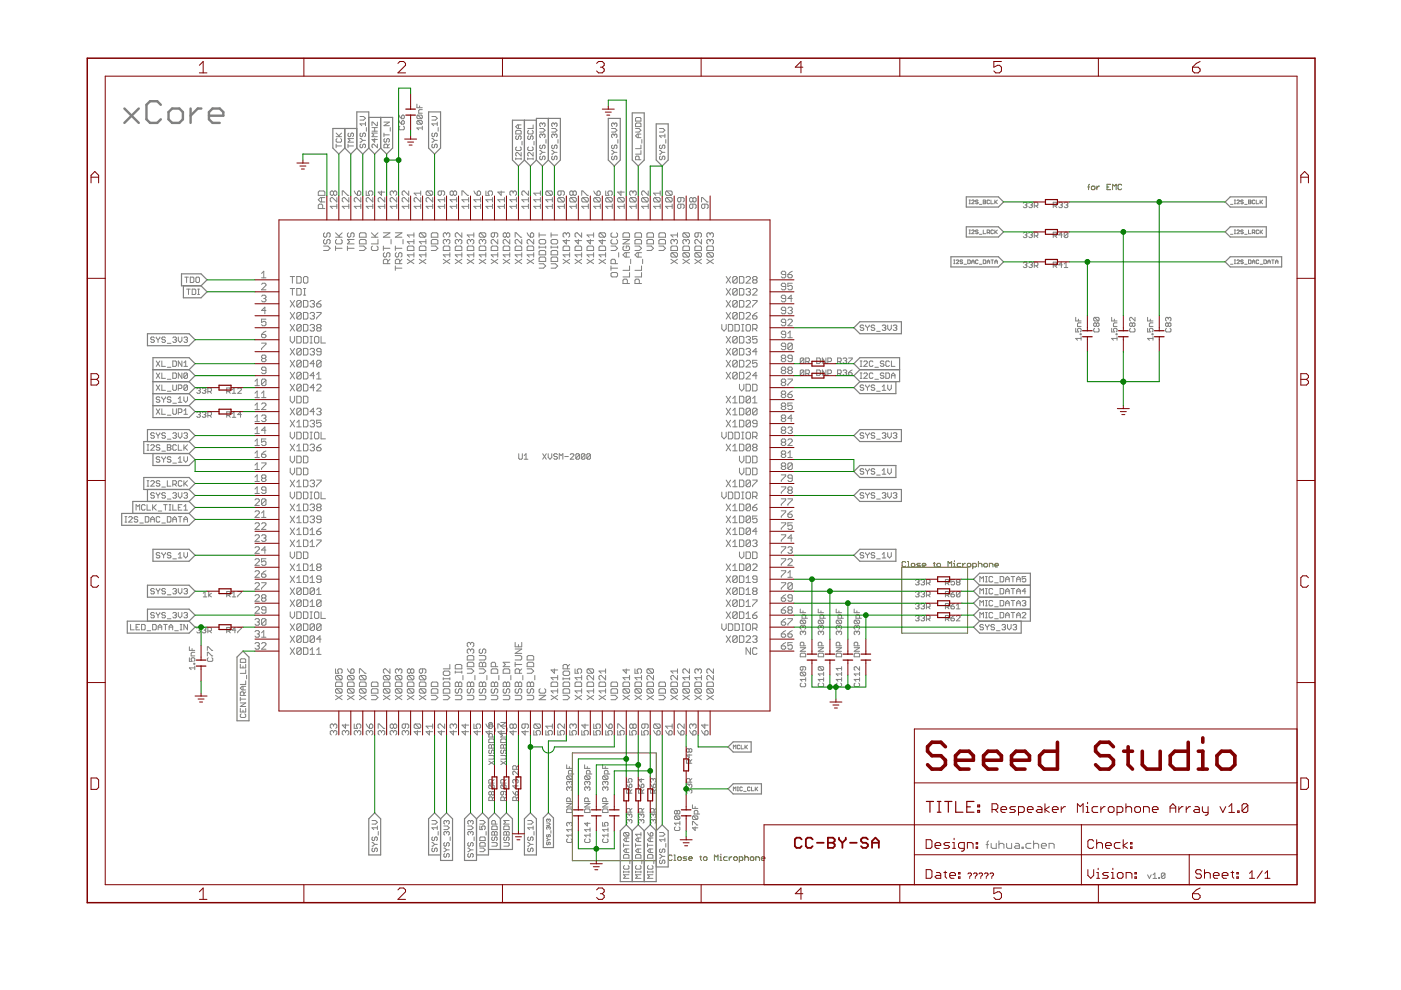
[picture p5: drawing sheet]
<svg xmlns="http://www.w3.org/2000/svg" width="297mm" height="210mm" viewBox="0 0 297 210" stroke-linecap="round" stroke-linejoin="round" font-family="sans-serif">
<g fill="none" stroke="#808000" stroke-width=".21">
<path d="M230.6 39.6h.4M231 39.1l-.2 .2v.9M231.4 39.6l.2-.1h.4l.2 .1v.4l-.2 .2h-.4l-.2-.2zM232.6 39.5v.7M233.1 39.5l-.5 .3M234.7 39.6h.4M235.5 39.1h-.8v1.1h.8M237.8 39.3l-.2-.2h-.4l-.2 .2v.7l.2 .2h.4l.2-.2M235.9 40.2v-1.1l.4 .4 .3-.4v1.1M192 119.3l-.2-.2h-.3l-.2 .2v.7l.2 .2h.3l.2-.2M192.4 119.1h.2v1.1M193.2 119.6l.2-.2h.4l.2 .2v.4l-.2 .2h-.4l-.2-.2z"/>
<path d="M195.1 119.4h-.5l-.2 .2 .7 .4-.2 .2h-.5M195.5 119.8h.8l-.2-.4h-.4l-.2 .2v.4l.2 .2h.4M197.9 119.4h.4M198.1 119.3v.7l.2 .2M198.6 119.6l.2-.2h.4l.2 .2v.4l-.2 .2h-.4l-.2-.2zM202.2 119.4h.2v.8M202.4 118.9v.2M203.7 119.4h-.6l-.2 .2v.4l.2 .2h.6M204.1 119.4v.8M204.7 119.4l-.6 .4M205.1 119.6l.2-.2h.4l.1 .2v.4l-.1 .2h-.4l-.2-.2zM207.4 119.6l.2-.2h.4l.2 .2v.6"/>
<path d="M207.4 119.1v1.1M208.8 119.4h.4l.2 .2v.4l-.2 .2h-.4l-.2-.2v-.4zM210.9 119.8h.8l-.2-.4h-.4l-.2 .2v.4l.2 .2h.4M191.2 120.3h13.9v13.9h-13.9zM192.4 120.2h.4M201 120.2v-1.1l.4 .3 .4-.3v1.1M202.2 120.2h.3M206.2 120.2h.6l.2-.2v-.4l-.2-.2h-.6v1.2M209.8 120.2v-.8h.5l.2 .2v.6M121.3 159.6h17.8v22.9h-17.8zM142.5 181.5l-.2-.2h-.4l-.2 .2v.7l.2 .2h.4l.2-.2M142.9 181.3h.2v1.1"/>
<path d="M142.9 182.4h.4M143.7 181.9l.2-.2h.4l.1 .2v.3l-.1 .2h-.4l-.2-.2zM145.6 181.7h-.6l-.2 .2 .2 .2h.4l.2 .1-.2 .2h-.6M146 182.1h.8l-.2-.4h-.4l-.2 .2v.3l.2 .2h.4M148.4 181.7h.3M148.5 181.5v.7l.2 .2M149.1 181.9l.2-.2h.4l.2 .2v.3l-.2 .2h-.4l-.2-.2zM151.5 182.4v-1.1l.3 .4 .4-.4v1.1M152.7 182.4h.3M152.7 181.7h.1v.7M152.8 181.1v.2M154.2 181.7h-.6l-.2 .2v.3l.2 .2h.6"/>
<path d="M154.6 181.7v.7M155.2 181.7l-.6 .4M155.6 181.9l.2-.2h.3l.2 .2v.3l-.2 .2h-.3l-.2-.2zM156.7 182.4h.6l.2-.2v-.3l-.2-.2h-.6v1.1M157.9 181.9l.2-.2h.4l.2 .2v.5M157.9 181.3v1.1M159.1 181.9l.2-.2h.3l.2 .2v.3l-.2 .2h-.3l-.2-.2zM160.3 182.4v-.7h.5l.2 .2v.5M161.4 182.1h.8l-.2-.4h-.4l-.2 .2v.3l.2 .2h.4"/>
</g>
<path d="M26.4 23l3 3.1M29.4 23l-3 3.1M34.1 22.2l-.8-.7h-1.5l-.7 .7v3.1l.7 .8h1.5l.8-.8M36.5 23h1.5l.8 .8v1.5l-.8 .8h-1.5l-.8-.8v-1.5zM40.4 23v3.1M42.7 23h-.8l-1.5 1.5M44.3 24.5h3v-.7l-.7-.8h-1.5l-.8 .8v1.5l.8 .8h1.5" fill="none" stroke="#808080" stroke-width=".51"/>
<g fill="none" stroke="#808080" stroke-width=".21">
<path d="M71.3 30.9h1.1M71.3 30.6v.7M71.3 29h1.1M71.3 28.2l.7 .8M71.5 29.4l-.2 .2v.4l.2 .1h.7l.2-.1v-.4l-.2-.2M72.4 28.2l-.6 .6M73.8 30.9h1.2M73.8 30.6v.7M74 28.2l-.2 .2v.4l.2 .2 .4-.2v-.4l.2-.2 .4 .2v.4l-.2 .2M75 29.4h-1.2l.4 .4-.4 .3h1.2M76.3 29.4l.6 .4M76.3 24.7h.8l.4 .4-.4 .4h-.8"/>
<path d="M76.5 28.2l-.2 .2v.4l.2 .2 .4-.2v-.4l.2-.2 .4 .2v.4l-.2 .2M76.5 30.6l-.2 .2v.3l.2 .2 .4-.2v-.3l.2-.2 .4 .2v.3l-.2 .2M76.9 29.8l-.6 .3M76.9 29.8h.6M77.5 25.9v.7M77.5 26.3h-1.2l.4 .3M77.7 27.1v.7M78.9 27.8h1.1M78.9 27.1h1.1M79.4 27.1v.7M79.4 29.4v.7l-.5-.5h1.1M80 28.2h-1.1l.3 .4-.3 .4h1.1"/>
<path d="M80 30.6v.7l-.8-.7-.3 .2v.3l.2 .2M80 25.9v.7h-.2l-.7-.7h-.2v.7M81.4 28.2v.8M81.4 28.6h1.1M81.4 25.9h1.1l-1.1 .7h1.1M81.6 29.4l-.2 .2v.4l.4 .1 .2-.1v-.4l.4-.2 .1 .2v.4l-.1 .1M82.2 31.3v-.5l-.2-.2h-.4l-.2 .2v.5h1.1M82.5 30.6l-.3 .3M82.7 27.1v.7M84.6 25.6l.6 .7M84.6 24.4l.6 .8M84.8 26.8l-.2 .1v.4l.2 .2h.7l.2-.2v-.4l-.2-.1"/>
<path d="M85.3 25.6l.4 .2v.3l-.2 .2h-.3v-.5zM85.3 24.4l.4 .2v.4l-.2 .2h-.3v-.6zM88.4 22.1v.7h1.1M88.6 24.4h.7l.2 .2v.4l-.2 .2M88.6 25.6h.7l.2 .2v.3l-.2 .2M88.6 25.6l-.2 .2v.3l.2 .2h.7M88.6 24.4l-.2 .2v.4l.2 .2h.7M88.6 25.6l.7 .7M88.6 24.4l.7 .8M89 22.5v.3M89.5 27.1h-1.1l.4 .4M89.5 26.8v.7"/>
<path d="M89.5 23.2h-.5l-.2 .2v.6h.7M91.6 29.4l.5 .4M91.6 24.7h.7l.4 .4-.4 .4h-.7M91.8 28.2l-.2 .2v.4l.2 .2 .3-.2v-.4l.2-.2 .4 .2v.4l-.2 .2M91.8 30.6l-.2 .2v.3l.3 .2 .2-.2v-.3l.4-.2 .2 .2v.3l-.2 .2M92.1 29.8l-.5 .3M92.1 29.8h.6M92.7 26.3h-1.1l.3 .3M92.7 25.9v.7M92.9 27.1v.7M109.3 27.8l.2-.2h.8l.2 .2v.6h-1.2zM109.3 33.7h1.2"/>
<path d="M109.3 33.5v.4M109.5 31.2l-.2 .1v.4l.2 .2h.8l.2-.2v-.4l-.2-.1M109.5 28.8l-.2 .2v.4l.4 .2 .2-.2v-.4l.4-.2 .2 .2v.4l-.2 .2M109.9 26.5v.7M110.5 32.3v.8l-.8-.8-.4 .2v.4l.2 .2M110.5 26.5h-.8l-.4 .4 .4 .3h.8M110.5 33.5v.4M110.7 30v.7M111.9 33.5v.4M111.9 33.7h1.1M112.1 31.2l-.2 .1v.4l.2 .2h.7l.2-.2v-.4l-.2-.1M112.1 27.6l-.2 .2v.4l.2 .2h.7l.2-.2v-.4l-.2-.2"/>
<path d="M112.1 28.8l-.2 .2v.4l.4 .2 .2-.2v-.4l.3-.2 .2 .2v.4l-.2 .2M113 26.5v.7h-1.1M113 32.3v.8l-.7-.8-.4 .2v.4l.2 .2M113 33.5v.4M113.2 30v.7M114.4 31.9l.6 .4M114.4 27.2h.8l.4 .4-.4 .4h-.8M114.6 33.1l-.2 .2v.4l.4 .2 .2-.2v-.4l.4-.2 .2 .2v.4l-.2 .2M114.6 30.8l-.2 .1v.4l.4 .2 .2-.2v-.4l.4-.1 .2 .1v.4l-.2 .2M115 26.3l.2-.2 .4 .2v.3l-.2 .2M115 28.6l.2-.2 .4 .2v.4l-.2 .2M115 32.3l-.6 .4"/>
<path d="M115 32.3h.6M115 28.6l-.2-.2-.4 .2v.4l.2 .2M115 26.3l-.2-.2-.4 .2v.3l.2 .2M115 26.3v.2M115 28.6v.2M115.8 29.6v.8M117 31.9l.5 .4M117 27.2h.7l.4 .4-.4 .4h-.7M117.2 33.1l-.2 .2v.4l.3 .2 .2-.2v-.4l.4-.2 .2 .2v.4l-.2 .2M117.2 30.8l-.2 .1v.4l.3 .2 .2-.2v-.4l.4-.1 .2 .1v.4l-.2 .2M117.5 28.6l.2-.2 .4 .2v.4l-.2 .2M117.5 32.3l-.5 .4"/>
<path d="M117.5 32.3h.6M117.5 28.6l-.2-.2-.3 .2v.4l.2 .2M117.5 26.3l-.2-.2-.3 .2v.3l.2 .2M117.5 26.3l.2-.2 .4 .2v.3l-.2 .2M117.5 26.3v.2M117.5 28.6v.2M118.3 29.6v.8M129.7 31.9l.5 .4M129.7 27.2h.7l.4 .4-.4 .4h-.7M129.9 33.1l-.2 .2v.4l.2 .2 .3-.2v-.4l.2-.2 .4 .2v.4l-.2 .2M129.9 30.8l-.2 .1v.4l.2 .2 .3-.2v-.4l.2-.1 .4 .1v.4l-.2 .2M130.2 26.3l-.2-.2-.3 .2v.3l.2 .2"/>
<path d="M130.2 28.6l-.2-.2-.3 .2v.4l.2 .2M130.2 26.3v.2M130.2 28.6v.2M130.2 26.3l.2-.2 .4 .2v.3l-.2 .2M130.2 28.6l.2-.2 .4 .2v.4l-.2 .2M130.2 32.3l-.5 .4M130.2 32.3h.6M131 29.6v.8M134.7 27.2h.8l.4 .4-.4 .4h-.8M134.9 26.1h.8l.2 .2v.5h-1.2v-.5zM134.9 24.9h.8l.2 .2v.6h-1.2v-.6zM135.3 28.4v.8"/>
<path d="M135.5 33.9v-.6l-.2-.2h-.4l-.2 .2v.6h1.2M135.9 28.4h-.8l-.4 .4 .4 .4h.8M135.9 31.9v.8h-1.2M135.9 30.8v.7h-1.2M136.1 29.6v.8M139.8 27.2h.8l.4 .4-.4 .4h-.8M139.8 31.9l.6 .4M140 33.1l-.2 .2v.4l.2 .2 .4-.2v-.4l.2-.2 .4 .2v.4l-.2 .2M140 30.8l-.2 .1v.4l.2 .2 .4-.2v-.4l.2-.1 .4 .1v.4l-.2 .2M140.4 32.3l-.6 .4M140.4 32.3h.6M141 28.4v.8"/>
<path d="M141 28.8h-1.2l.4 .4M141.2 29.6v.8M39.2 58.8h.7M39.6 58.8v1.1M40.3 58.8h.6l.2 .1v.8l-.2 .2h-.6zM41.7 58.8h.4l.2 .1v.8l-.2 .2h-.4l-.2-.2v-.8zM55.5 58l.4-.5v1.4M55.5 58.9h.9M61.5 58.6h1M62 58.6v1.4M62.9 58.6h.7l.3 .3v.9l-.3 .2h-.7zM64.3 58.9l.3-.3h.4l.3 .3v.9l-.3 .2h-.4l-.3-.2z"/>
<path d="M67.5 40.7l.2-.2h.9l.3 .2v.7h-1.4zM68.2 41.9v.9M68.4 44.2v-.7l-.2-.2h-.5l-.2 .2v.7h1.4M68.6 52.2h.9l.5 .4-.5 .5h-.9M68.8 50.8l-.2 .2v.5l.5 .2 .2-.2v-.5l.5-.2 .2 .2v.5l-.2 .2M68.8 49.4l-.2 .2v.5l.5 .2 .2-.2v-.5l.5-.2 .2 .2v.5l-.2 .2M68.9 41.9h-1l-.4 .5 .4 .4h1M70.7 40.7l-.2-.2-.5 .2v.5l.3 .2 .4-.2M70.7 40.7v.5M70.7 40.7l.3-.2 .4 .2v.5l-.2 .2-.5-.2M71.1 52.2v.9M71.1 50.3h1.4"/>
<path d="M71.1 52.6h1.4M71.1 49.4l1 .9M71.4 50.8l-.3 .2v.5l.3 .2h.9l.2-.2v-.5l-.2-.2M71.4 41.9v.9l-.9-.9h-.2l-.3 .2v.5l.3 .2M71.4 43.3v.9M71.4 43.8h-1.4l.5 .4M72.5 49.4l-.7 .7M72.6 41.4v-.9h.2l.9 .9h.3M73.7 52.2v.9M73.7 52.6h1.4M73.9 49.4l-.2 .2v.5l.2 .2 .5-.2v-.5l.2-.2 .5 .2v.5l-.3 .2M74 41.9v.9l-1-.9h-.2l-.2 .2v.5l.2 .2"/>
<path d="M74 43.3v.9M74 43.8h-1.4l.4 .4M75.1 50.8h-1.4l.4 .4-.4 .5h1.4M75.1 40.5l.7 .9M75.8 40.7l.2-.2 .5 .2v.5l-.2 .2h-.5zM76.2 52.2h.9l.5 .4-.5 .5h-.9M76.4 49.4h1l.2 .2v.7h-1.4v-.7zM76.4 50.8h1l.2 .2v.7h-1.4v-.7zM76.5 41.9v.9l-.9-.9-.5 .2v.5l.2 .2M76.5 43.3v.9M76.5 43.8h-1.4l.5 .4M77.6 40.5v.9h.7l-.2-.7 .2-.2h.5l.2 .2v.5l-.2 .2"/>
<path d="M78.7 49.4l1 .9M78.7 50.3h1.4M79 52.2l-.3 .2v.5l.3 .2h.9l.2-.2v-.5l-.2-.2M79 41.9v.9l-.9-.9-.5 .2v.5l.3 .2M79 43.3v.9M79 43.8h-1.4l.5 .4M80.1 50.8v.9h-1.4M80.1 49.4l-.7 .7M80.9 40.5v.9l-.7-.7h1.4M81.3 52.2v.9M81.3 49.4h1.4l-1.4 .9h1.4M81.3 52.6h1.4"/>
<path d="M81.5 53.6l-.2 .2v.5l.2 .2 .5-.2v-.5l.2-.2 .5 .2v.5l-.3 .2M81.6 41.9v.9l-1-.9-.4 .2v.5l.2 .2M81.6 43.3v.9M81.6 43.8h-1.4l.4 .4M82.2 55.9v-.7l-.2-.2h-.5l-.2 .2v.7h1.4M82.7 55l-.5 .4M82.9 50.8v.9M83.4 40.7l-.2-.2-.5 .2v.5l.3 .2M83.4 40.7l.3-.2 .4 .2v.5l-.2 .2M83.4 40.7v.3M83.8 52.2v.9M83.8 56.4v.9"/>
<path d="M83.8 49.4h1.4l-1.4 .9h1.4M83.8 56.9h1.4M83.8 52.6h1.4M84.1 53.6l-.3 .2v.5l.3 .2 .4-.2v-.5l.3-.2 .4 .2v.5l-.2 .2M84.1 41.9v.9l-.9-.9-.5 .2v.5l.3 .2M84.1 43.3v.9M84.1 43.8h-1.4l.5 .4M84.8 55.9v-.7l-.3-.2h-.4l-.3 .2v.7h1.4M85.2 55l-.4 .4M85.4 50.8v.9M86.4 55l1.4 .9M86.6 52.2h.9l.3 .2v.7h-1.4v-.7z"/>
<path d="M86.7 40.5v.9l-1-.9-.4 .2v.5l.2 .2M86.7 41.9v.9l-1-.9-.4 .2v.5l.2 .2M86.7 43.3v.9M86.7 43.8h-1.4l.4 .4M87.8 49.8h-1.4l.4 .5M87.8 49.4v.9M87.8 50.8v.9M87.8 53.6v.9M87.8 54h-1.4l.4 .5M87.8 51.2h-1.4l.4 .5M87.8 55l-1.4 .9M88.9 52.4l.2-.2h1l.2 .2v.7h-1.4z"/>
<path d="M88.9 55l1.4 .9M89.1 49.4l-.2 .2v.5l.2 .2h1M89.1 49.4h1l.2 .2v.5l-.2 .2M89.1 49.4l1 .9M89.2 41.9v.9l-.9-.9-.5 .2v.5l.2 .2M89.2 40.5v.9M89.2 43.3v.9M89.2 43.8h-1.4l.5 .4M89.2 41h-1.4l.5 .4M90.3 51.2h-1.4l.5 .5M90.3 50.8v.9M90.3 53.6v.9"/>
<path d="M90.3 54h-1.4l.5 .5M90.3 55l-1.4 .9M90.6 40.5l-.3 .2v.5l.3 .2h.9M90.6 40.5l.9 .9M90.6 40.5h.9l.2 .2v.5l-.2 .2M91.4 49.6l.3-.2h.9l.2 .2v.7h-1.4zM91.4 51l.3-.2h.9l.2 .2v.7h-1.4zM91.4 52.2h1l.4 .4-.4 .5h-1M91.7 43.8h-1.4l.5 .4M91.7 41.9v.9l-.9-.9-.5 .2v.5l.3 .2M91.7 43.3v.9M93.6 40.5v.7l-.3 .2-.4-.2v-.5l.2-.2h.9l.3 .2v.5l-.3 .2"/>
<path d="M94 52.4l.2-.2h.9l.3 .2v.7h-1.4zM94 55l1.4 .9M94.3 43.8h-1.4l.4 .4M94.3 41.9v.9M94.3 43.3v.9M94.3 42.4h-1.4l.4 .4M94.7 49.6v.2M94.7 51v.2M94.7 51l.2-.2 .5 .2v.5l-.3 .2M94.7 49.6l.2-.2 .5 .2v.5l-.3 .2M94.7 49.6l-.3-.2-.4 .2v.5l.2 .2M94.7 51l-.3-.2-.4 .2v.5l.2 .2"/>
<path d="M95.4 53.6v.9M95.4 54h-1.4l.4 .5M95.4 55l-1.4 .9M96.1 40.7l-.2-.2-.5 .2v.5l.3 .2 .4-.2M96.1 40.7l.3-.2 .4 .2v.5l-.2 .2-.5-.2M96.1 40.7v.5M96.5 52.4l.3-.2h.9l.2 .2v.7h-1.4zM96.5 55l1.4 .9M96.8 42.4h-1.4l.5 .4M96.8 41.9v.9M96.8 43.3v.9M96.8 43.8h-1.4l.5 .4"/>
<path d="M97.2 51l-.2-.2-.5 .2v.5l.3 .2M97.2 51l.3-.2 .4 .2v.5l-.2 .2M97.2 51v.2M97.9 49.4v.9l-.9-.9-.5 .2v.5l.3 .2M97.9 53.6v.9M97.9 54h-1.4l.5 .5M97.9 55l-1.4 .9M97.9 41.4v-.9h.3l.9 .9h.3M99.1 52.4l.2-.2h.9l.3 .2v.7h-1.4zM99.1 55l1.4 .9M99.4 43.8h-1.5l.5 .4M99.4 42.4h-1.5l.5 .4"/>
<path d="M99.4 41.9v.9M99.4 43.3v.9M99.8 51v.2M99.8 51l-.3-.2-.4 .2v.5l.2 .2M99.8 51l.2-.2 .5 .2v.5l-.3 .2M100.5 54h-1.4l.4 .5M100.5 49.8h-1.4l.4 .5M100.5 49.4v.9M100.5 53.6v.9M100.5 55l-1.4 .9M100.5 40.5l.7 .9M101.2 40.7l.4-.2 .3 .2v.5l-.3 .2h-.4z"/>
<path d="M101.6 52.4l.2-.2h1l.2 .2v.7h-1.4zM101.6 55l1.4 .9M101.8 49.4l-.2 .2v.5l.2 .2h1M101.8 49.4h1l.2 .2v.5l-.2 .2M101.8 49.4l1 .9M101.9 41.9v.9M101.9 43.3v.9M101.9 43.8h-1.4l.4 .4M101.9 42.4h-1.4l.4 .4M102.3 51l-.2-.2-.5 .2v.5l.2 .2M102.3 51l.2-.2 .5 .2v.5l-.2 .2M102.3 51v.2"/>
<path d="M103 54h-1.4l.5 .5M103 53.6v.9M103 55l-1.4 .9M103 40.5v.9h.7l-.2-.4 .2-.5h.5l.2 .2v.5l-.2 .2M104.1 52.4l.3-.2h.9l.2 .2v.7h-1.4zM104.1 55l1.4 .9M104.4 41.9v.9M104.4 43.3v.9M104.4 43.8h-1.4l.5 .4M104.4 42.4h-1.4l.5 .4M104.8 49.4v.7l-.2 .2-.5-.2v-.5l.3-.2h.9l.2 .2v.5l-.2 .2M105.5 50.8v.9l-.9-.9-.5 .2v.5l.3 .2"/>
<path d="M105.5 53.6v.9M105.5 54h-1.4l.5 .5M105.5 55l-1.4 .9M106.3 40.5v.9l-.7-.7h1.4M106.7 52.4l.2-.2h.9l.3 .2v.7h-1.4zM106.7 55l1.4 .9M107 42.4h-1.4l.4 .4M107 43.8h-1.4l.4 .4M107 41.9v.9M107 43.3v.9M107.4 49.6v.5M107.4 49.6l.2-.2 .5 .2v.5l-.3 .2-.4-.2"/>
<path d="M107.4 49.6l-.3-.2-.4 .2v.5l.2 .2 .5-.2M108.1 50.8v.9l-1-.9-.4 .2v.5l.2 .2M108.1 53.6v.9M108.1 54h-1.4l.4 .5M108.1 55l-1.4 .9M108.8 40.7l-.2-.2-.5 .2v.5l.2 .2M108.8 40.7l.2-.2 .5 .2v.5l-.2 .2M108.8 40.7v.3M109.2 52.4l.3-.2h.9l.2 .2v.7h-1.4zM109.2 50.3v-.9h.3l.9 .9h.2M109.2 55l1.4 .9M109.5 43.8h-1.4l.5 .4"/>
<path d="M109.5 41.9v.9M109.5 43.3v.9M109.5 42.4h-1.4l.5 .4M110.6 50.8v.9l-.9-.9-.5 .2v.5l.3 .2M110.6 53.6v.9M110.6 54h-1.4l.5 .5M110.6 55l-1.4 .9M111.8 52.4l.2-.2h.9l.3 .2v.7h-1.4zM111.8 55l1.4 .9M111.8 49.4l.7 .9M112 40.5v.9l-.9-.9h-.2l-.3 .2v.5l.3 .2M112 41.9v.9"/>
<path d="M112 43.3v.9M112 43.8h-1.4l.5 .4M112 42.4h-1.4l.5 .4M112.5 49.6l.4-.2 .3 .2v.5l-.3 .2h-.4zM113.2 50.8v.9l-1-.9-.4 .2v.5l.2 .2M113.2 53.6v.9M113.2 54h-1.4l.4 .5M113.2 55l-1.4 .9M114.3 54.7l.2-.2h1l.2 .2v.7h-1.4zM114.3 51l.2-.2h1l.2 .2v.5l-.2 .2h-1l-.2-.2zM114.3 49.8h1.4M114.3 53.3l.2-.2h1l.2 .2v.7h-1.4z"/>
<path d="M114.3 55.9h.9l.5 .5-.5 .5h-.9M114.3 49.4v.9M114.3 52.2v.4M114.3 52.4h1.4M114.6 40.5v.9M114.6 41.9v.9M114.6 43.3v.9M114.6 43.8h-1.4l.4 .4M114.6 42.4h-1.4l.4 .4M114.6 41h-1.4l.4 .4M115.7 52.2v.4M116 40.5h.9l.2 .2v.5l-.2 .2"/>
<path d="M116 40.5l-.3 .2v.5l.3 .2h.9M116 40.5l.9 .9M116.8 51l.3-.2h.9l.2 .2v.5l-.2 .2h-.9l-.3-.2zM116.8 55.9h1l.4 .5-.4 .5h-1M116.8 54.7l.3-.2h.9l.2 .2v.7h-1.4zM116.8 49.8h1.4M116.8 53.3l.3-.2h.9l.2 .2v.7h-1.4zM116.8 49.4v.9M116.8 52.2v.4M116.8 52.4h1.4M117.1 41.9v.9M117.1 43.3v.9"/>
<path d="M117.1 43.8h-1.4l.5 .4M117.1 42.4h-1.4l.5 .4M118.2 52.2v.4M118.5 41.9l-.2 .2v.5l.2 .2h.9M118.5 41.9h.9l.3 .2v.5l-.3 .2M118.5 41.9l.9 .9M119 40.5v.7l-.3 .2-.4-.2v-.5l.2-.2h.9l.3 .2v.5l-.3 .2M119.4 52.4l.2-.2h.9l.3 .2v.7h-1.4zM119.4 55l1.4 .9M119.7 43.3v.9M119.7 43.8h-1.4l.4 .4M120.1 49.6l-.3-.2-.4 .2v.5l.2 .2"/>
<path d="M120.1 49.6l.2-.2 .5 .2v.5l-.3 .2M120.1 50.8v.9l-.7-.7h1.4M120.1 49.6v.2M120.8 54h-1.4l.4 .5M120.8 53.6v.9M120.8 55l-1.4 .9M121 41.9h1l.2 .2v.5l-.2 .2M121 41.9l-.2 .2v.5l.2 .2h1M121 41.9l1 .9M121.5 40.7l.2-.2 .5 .2v.5l-.2 .2-.5-.2M121.5 40.7l-.2-.2-.5 .2v.5l.2 .2 .5-.2M121.5 40.7v.5"/>
<path d="M121.9 52.4l.3-.2h.9l.2 .2v.7h-1.4zM121.9 55l1.4 .9M122.2 43.8h-1.4l.5 .4M122.2 43.3v.9M122.6 50.8v.9l-.7-.7h1.4M123.3 54h-1.4l.5 .5M123.3 49.4v.9l-.9-.9-.5 .2v.5l.3 .2M123.3 53.6v.9M123.3 55l-1.4 .9M123.3 41.4v-.9h.3l.9 .9h.2M123.6 41.9l-.3 .2v.5l.3 .2h.9M123.6 41.9h.9l.2 .2v.5l-.2 .2"/>
<path d="M123.6 41.9l.9 .9M124.5 52.4l.2-.2h.9l.3 .2v.7h-1.4zM124.5 55l1.4 .9M124.7 43.3v.9M124.7 43.8h-1.4l.5 .4M125.2 50.8v.9l-.7-.7h1.4M125.9 54h-1.4l.4 .5M125.9 49.8h-1.4l.4 .5M125.9 49.4v.9M125.9 53.6v.9M125.9 55l-1.4 .9M125.9 40.5l.7 .9"/>
<path d="M126.1 41.9l-.2 .2v.5l.2 .2h.9M126.1 41.9l.9 .9M126.1 41.9h.9l.3 .2v.5l-.3 .2M126.6 40.7l.4-.2 .3 .2v.5l-.3 .2h-.4zM127 52.4l.2-.2h1l.2 .2v.7h-1.4zM127 55l1.4 .9M127.2 49.4h1l.2 .2v.5l-.2 .2M127.2 49.4l-.2 .2v.5l.2 .2h1M127.2 49.4l1 .9M127.3 43.8h-1.4l.4 .4M127.3 43.3v.9M127.7 50.8v.9l-.7-.7h1.4"/>
<path d="M128.4 54h-1.4l.5 .5M128.4 53.6v.9M128.4 55l-1.4 .9M128.4 40.5v.9h.7l-.2-.4 .2-.5h.5l.2 .2v.5l-.2 .2M128.7 41.9l-.3 .2v.5l.3 .2h.9M128.7 41.9h.9l.2 .2v.5l-.2 .2M128.7 41.9l.9 .9M129.5 56.4v.9M129.5 52.2h1l.4 .4-.4 .5h-1M129.5 56.9h1.4M129.8 50.8l-.3 .2v.5l.3 .2h.9l.2-.2v-.5l-.2-.2M129.8 57.8h.9l.2 .2v.5l-.2 .2h-.9l-.3-.2v-.5z"/>
<path d="M129.8 49.4l-.3 .2v.5l.3 .2h.9l.2-.2v-.5l-.2-.2M129.8 43.8h-1.4l.5 .4M129.8 43.3v.9M130.5 55.9v-.7l-.3-.2h-.4l-.3 .2v.7h1.4M131.2 53.6v.9M131.2 41.9l-.2 .2v.5l.2 .2h.9M131.2 41.9h.9l.3 .2v.5l-.3 .2M131.2 41.9l.9 .9M131.7 40.5v.9l-.7-.7h1.4M132.1 50.8h1.4l-1.4 .9h1.4M132.3 49.4h.9l.3 .2v.7h-1.4v-.7zM132.3 52.2l-.2 .2v.5l.2 .2h.9l.3-.2v-.5l-.3-.2h-.4v.4"/>
<path d="M132.4 43.8h-1.4l.4 .4M132.4 43.3v.9M132.8 53.6v.9M133.5 53.6h-1l-.4 .4 .4 .5h1M133.5 56.4v.9h-1.4M133.5 57.8v.9h-1.4M133.7 55v.9M133.7 41.9h1l.2 .2v.5l-.2 .2M133.7 41.9l1 .9M133.7 41.9l-.2 .2v.5l.2 .2h1M134.2 40.7l.2-.2 .5 .2v.5l-.2 .2M134.2 40.7l-.2-.2-.5 .2v.5l.2 .2"/>
<path d="M134.2 40.7v.3M134.6 52.2h1l.4 .4-.4 .5h-1M134.9 49.4h.9l.2 .2v.7h-1.4v-.7zM134.9 50.8h.9l.2 .2v.7h-1.4v-.7zM134.9 43.3v.9M134.9 43.8h-1.4l.5 .4M135.3 53.6v.9M136 53.6h-.9l-.5 .4 .5 .5h.9M136 56.4v.9h-1.4M136 57.8v.9h-1.4M136.2 55v.9M136.3 41.9l-.3 .2v.5l.3 .2h.9"/>
<path d="M136.3 41.9h.9l.2 .2v.5l-.2 .2M136.3 41.9l.9 .9M137.2 52.2h.9l.5 .4-.5 .5h-.9M137.4 49.4h.9l.3 .2v.7h-1.4v-.7zM137.4 50.8h.9l.3 .2v.7h-1.4v-.7zM137.4 40.5v.9l-.9-.9h-.2l-.3 .2v.5l.3 .2M137.4 43.3v.9M137.4 43.8h-1.4l.5 .4M138.8 41.9l-.2 .2v.5l.2 .2h.9M138.8 41.9h.9l.3 .2v.5l-.3 .2M138.8 41.9l.9 .9M139.7 49.6l.2-.2h1l.2 .2v.7h-1.4z"/>
<path d="M139.7 51l.2-.2h1l.2 .2v.7h-1.4zM139.7 52.2h.9l.5 .4-.5 .5h-.9M140 40.5v.9M140 43.3v.9M140 43.8h-1.4l.4 .4M140 41h-1.4l.4 .4M141.4 40.5l-.3 .2v.5l.3 .2h.9M141.4 41.9l-.3 .2v.5l.3 .2h.9M141.4 40.5h.9l.2 .2v.5l-.2 .2M141.4 41.9h.9l.2 .2v.5l-.2 .2M141.4 41.9l.9 .9M141.4 40.5l.9 .9"/>
<path d="M142.2 55l1.4 .9M142.5 52.2h.9l.2 .2v.7h-1.4v-.7zM142.5 53.6l-.3 .2v.5l.3 .2h.9M142.5 53.6h.9l.2 .2v.5l-.2 .2M142.5 53.6l.9 .9M142.5 43.3v.9M142.5 43.8h-1.4l.5 .4M142.9 51l-.2-.2-.5 .2v.5l.3 .2M142.9 51l.3-.2 .4 .2v.5l-.2 .2M142.9 51v.2M143.6 49.8h-1.4l.5 .5M143.6 49.4v.9"/>
<path d="M143.6 55l-1.4 .9M144.4 43.3v.7l-.3 .2-.4-.2v-.5l.2-.2h.9l.3 .2v.5l-.3 .2M144.4 41.9v.7l-.3 .2-.4-.2v-.5l.2-.2h.9l.3 .2v.5l-.3 .2M144.8 55l1.4 .9M145 53.6l-.2 .2v.5l.2 .2h.9M145 49.4l-.2 .2v.5l.2 .2h.9M145 52.2h.9l.3 .2v.7h-1.4v-.7zM145 49.4h.9l.3 .2v.5l-.3 .2M145 53.6h.9l.3 .2v.5l-.3 .2M145 53.6l.9 .9M145 49.4l.9 .9M145.5 51l.2-.2 .5 .2v.5l-.3 .2"/>
<path d="M145.5 51l-.3-.2-.4 .2v.5l.2 .2M145.5 51v.2M146.2 55l-1.4 .9M146.9 43.3v.7l-.2 .2-.5-.2v-.5l.2-.2h1l.2 .2v.5l-.2 .2M146.9 42.1l-.2-.2-.5 .2v.5l.2 .2 .5-.2M146.9 42.1l.2-.2 .5 .2v.5l-.2 .2-.5-.2M146.9 42.1v.5M147.3 55l1.4 .9M147.6 52.2h.9l.2 .2v.7h-1.4v-.7zM147.6 53.6l-.3 .2v.5l.3 .2h.9M147.6 53.6h.9l.2 .2v.5l-.2 .2M147.6 53.6l.9 .9"/>
<path d="M148 49.4v.7l-.2 .2-.5-.2v-.5l.3-.2h.9l.2 .2v.5l-.2 .2M148.7 50.8v.9l-.9-.9-.5 .2v.5l.3 .2M148.7 55l-1.4 .9M148.7 42.8v-.9h.3l.9 .9h.2M149.4 43.3v.7l-.2 .2-.5-.2v-.5l.3-.2h.9l.2 .2v.5l-.2 .2M149.9 55l1.4 .9M150.1 53.6l-.2 .2v.5l.2 .2h.9M150.1 53.6l.9 .9M150.1 52.2h.9l.3 .2v.7h-1.4v-.7zM150.1 53.6h.9l.3 .2v.5l-.3 .2M150.6 51l-.3-.2-.4 .2v.5l.2 .2M150.6 51l.2-.2 .5 .2v.5l-.3 .2"/>
<path d="M150.6 49.6l.2-.2 .5 .2v.5l-.3 .2M150.6 49.6l-.3-.2-.4 .2v.5l.2 .2M150.6 49.6v.2M150.6 51v.2M151.3 55l-1.4 .9M154 58.6l.9 1.4M154.9 58.6l-.9 1.4M156.3 58.9v.9l-.2 .2h-.5l-.2-.2M156.3 58.9l-.2-.3h-.5l-.2 .3v.9M156.3 58.9l-.9 .9M156.8 58.6h.7l.2 .3v.9l-.2 .2h-.7zM158.2 58.9l.2-.3h.5l.2 .3v.2l-.9 .9h.9"/>
<path d="M159.8 59.3l-.2-.2 .2-.5h.5l.2 .3-.2 .4M159.8 59.3l-.2 .3 .2 .4h.5l.2-.2-.2-.5M159.8 59.3h.5M166.6 58.2h-.7l-.2-.2 .2-.5h.4l.3 .2v1l-.3 .2h-.4l-.2-.2M167 58.2h.7l.3 .5-.3 .2h-.4l-.3-.2zM168 57.5l-1 .7M202.2 55.9h.3M202.2 55.1h.3M202.3 55.1v.8M202.7 55.2l.2-.1 .4 .1-.6 .7h.6M204.1 55.2l-.1-.1-.4 .1 .1 .3 .4 .1-.1 .3-.4-.1M204.4 56h.5"/>
<path d="M205.2 55.1l.5 .1-.1 .7h-.4zM205.5 49.6h.2M205.5 48.8h.2M205.5 43.2h.2M205.5 42.4h.2M205.6 42.4v.8M205.6 48.8v.8M206 42.5l.1-.1 .4 .1-.5 .7h.5M206 48.9l.1-.1 .4 .1-.5 .7h.5M206 55.9v-.5l.3-.3 .2 .3v.5M206 55.5h.5M207.4 42.5l-.4-.1-.2 .3 .4 .1 .2 .3-.2 .1-.4-.1"/>
<path d="M207.4 48.9l-.4-.1-.2 .2 .4 .2 .2 .2-.2 .2-.4-.2M207.4 55.2l-.2-.1-.4 .1 .2 .7 .4-.1M207.6 43.3h.6M207.6 49.7h.6M207.6 56h.6M208.5 42.4l.5 .1-.1 .7h-.4zM208.5 42.8h.4M208.5 55.1l.5 .1-.1 .7h-.4zM208.5 48.8v.8h.5M209.3 49.3h.4l.1-.4-.5-.1v.8M209.3 55.9v-.5l.2-.3 .3 .3v.5M209.3 55.5h.5"/>
<path d="M209.5 49.3l.3 .3M209.8 42.5l-.1-.1-.4 .1v.6l.1 .1 .4-.1M210.1 42.4v.8h.5M210.1 55.1h.5M210.4 55.1v.8M210.6 48.9l-.1-.1-.4 .1v.5l.1 .2 .4-.2M210.9 42.4v.8M210.9 48.8v.8M210.9 55.9v-.5l.3-.3 .3 .3v.5M210.9 55.5h.6M211.1 49.2l.4 .4M211.1 42.8l.4 .4"/>
<path d="M211.5 42.4l-.6 .5M211.5 48.8l-.6 .5M217 43.1l.1-.2h.4l.2 .2-.2 .4M217 55.8l.1-.2h.4l.2 .2-.2 .4M217 49.4l.1-.2h.4l.2 .2-.2 .4M217.3 43.5h.2M217.3 49.8h.2M217.3 56.2h.2M217.5 56.2l.2 .1-.2 .4h-.4l-.1-.2M217.5 43.5l.2 .1-.2 .4h-.4l-.1-.2M217.5 49.8l.2 .2-.2 .4h-.4l-.1-.2M218.1 55.8l.2-.2h.4l.2 .2-.2 .4"/>
<path d="M218.1 43.1l.2-.2h.4l.2 .2-.2 .4M218.1 49.4l.2-.2h.4l.2 .2-.2 .4M218.5 43.5h.2M218.5 49.8h.2M218.5 56.2h.2M218.7 49.8l.2 .2-.2 .4h-.4l-.2-.2M218.7 43.5l.2 .1-.2 .4h-.4l-.2-.2M218.7 56.2l.2 .1-.2 .4h-.4l-.2-.2M219.3 56.3h.6l.1-.1v-.4l-.1-.2h-.6v1.1M219.3 43.6h.6l.1-.1v-.4l-.1-.2h-.6v1.1M219.3 50h.6l.1-.2v-.4l-.1-.2h-.6v1.2M219.7 43.6l.3 .4"/>
<path d="M219.7 50l.3 .4M219.7 56.3l.3 .4M223.3 50h.6l.2-.2v-.4l-.2-.2h-.6v1.2M223.3 43.6h.6l.2-.1v-.4l-.2-.2h-.6v1.1M223.3 56.3h.6l.2-.1v-.4l-.2-.2h-.6v1.1M223.7 43.6l.4 .4M223.7 50l.4 .4M223.7 56.3l.4 .4M224.5 43.1l.2-.2h.3l.2 .2-.2 .4M224.9 43.5h.1M225 43.5l.2 .1-.2 .4h-.3l-.2-.2M225.2 49.8h-.7l.5-.6v1.2"/>
<path d="M225.2 56.2h-.7l.5-.6v1.1M225.6 43.1l.2-.2h.4l.2 .2-.2 .4M225.6 56.7h.8M225.6 56l.4-.4v1.1M226 43.5h.2M226.2 43.5l.2 .1-.2 .4h-.4l-.2-.2M226.4 49.4l-.8 .8M226.4 49.4l-.2-.2h-.4l-.2 .2v.8M226.4 49.4v.8l-.2 .2h-.4l-.2-.2M260.9 43.3h.5M260.9 49.7h.5M260.9 56h.5"/>
<path d="M261.7 55.9h.3M261.7 49.6h.3M261.7 48.8h.3M261.7 43.2h.3M261.7 42.4h.3M261.7 55.1h.3M261.8 42.4v.8M261.8 48.8v.8M261.8 55.1v.8M262.3 48.9l.1-.1 .4 .1-.5 .7h.5M262.3 55.2l.1-.1 .4 .1-.5 .7h.5M262.3 42.5l.1-.1 .4 .1-.5 .7h.5"/>
<path d="M263.6 42.5l-.1-.1-.4 .1 .1 .3 .4 .1-.1 .3-.4-.1M263.6 55.2l-.1-.1-.4 .1 .1 .3 .4 .1-.1 .3-.4-.1M263.6 48.9l-.1-.1-.4 .1 .1 .3 .4 .1-.1 .3-.4-.2M263.9 43.3h.5M263.9 49.7h.5M263.9 56h.5M264.7 42.4l.5 .1-.1 .3 .1 .3-.1 .1h-.4zM264.7 42.8h.4M264.7 55.1l.5 .1v.6l-.1 .1h-.4zM264.7 48.8v.8h.5M265.5 49.3h.4l.1-.4-.5-.1v.8M265.5 55.5h.5"/>
<path d="M265.5 55.9v-.5l.3-.3 .2 .3v.5M265.8 49.3l.2 .3M266 42.5l-.1-.1-.4 .1v.6l.2 .1 .3-.1M266.3 42.4v.8h.6M266.9 55.2l-.2-.1-.4 .1 .2 .7 .4-.1M266.9 48.9l-.2-.1-.4 .1 .2 .7 .4-.2M267.2 56h.5M267.2 42.4v.8M267.2 48.8v.8M267.3 42.8l.4 .4M267.3 49.2l.4 .4M267.7 48.8l-.5 .5"/>
<path d="M267.7 42.4l-.5 .5M268 55.1l.5 .1-.1 .7h-.4zM268.8 55.5h.5M268.8 55.9v-.5l.3-.3 .2 .3v.5M269.6 55.1h.6M269.9 55.1v.8M270.4 55.5h.6M270.4 55.9v-.5l.3-.3 .3 .3v.5M32.7 71.6l-.2-.1h-.3l-.2 .1 .2 .4h.3l.2 .2-.2 .4h-.3l-.2-.2M33.1 71.5l.4 .5M33.1 76.5l.8 1.2M33.1 79.1l.8 1.1"/>
<path d="M33.5 72v.6M33.9 71.5l-.4 .5M33.9 76.5l-.8 1.2M33.9 79.1l-.8 1.1M34.3 76.5v1.2h.8M34.3 79.1v1.1h.8M35.1 71.6l-.2-.1h-.4l-.2 .1 .2 .4h.4l.2 .2-.2 .4h-.4l-.2-.2M35.5 72.8h.7M35.5 77.9h.7M36.6 71.6l.2-.1h.4l.2 .1-.2 .4M36.6 76.5h.6l.2 .2v.8l-.2 .2h-.6zM36.6 79.1h.6l.2 .2v.7l-.2 .2h-.6z"/>
<path d="M37 72h.2M37.2 72l.2 .2-.2 .4h-.4l-.2-.2M37.8 71.5v.7l.4 .4 .4-.4v-.7M38.6 76.5v1.2l-.8-1.2v1.2M38.6 79.1v1.1l-.8-1.1v1.1M39 71.6l.2-.1h.4l.2 .1-.2 .4M39 77.7h.8M39 76.9l.4-.4v1.2M39.4 72h.2M39.6 61.3h.7M39.6 72l.2 .2-.2 .4h-.4l-.2-.2M39.8 79.3l-.2-.2h-.4l-.2 .2v.7"/>
<path d="M39.8 79.3v.7l-.2 .2h-.4l-.2-.2M39.8 79.3l-.8 .7M40 61.3v1.1M40.7 61.3h.6l.2 .2v.8l-.2 .1h-.6zM41.9 61.3h.4M41.9 62.4h.4M42.1 61.3v1.1M55.5 72.7h.9v.3l-.9 .9v.2M55.5 62.8l.2-.2h.5l.2 .2-.2 .5M55.5 60.3l.2-.3h.5l.2 .3v.2l-.9 .9h.9M55.5 70.9h.7l.2 .5-.2 .2h-.5l-.2-.2zM55.7 76l-.2-.2 .2-.5h.5l.2 .2-.2 .5"/>
<path d="M55.7 76l-.2 .2 .2 .5h.5l.2-.2-.2-.5M55.7 76h.5M55.9 63.3h.3M56.2 63.3l.2 .2-.2 .5h-.5l-.2-.2M56.4 78.5h-.7l-.2-.2 .2-.5h.5l.2 .3v.9l-.2 .2h-.5l-.2-.2M56.4 67.7h-.9v.7l.7-.3 .2 .3v.4l-.2 .3h-.5l-.2-.3M56.4 65.8h-.9l.7-.7v1.4M56.4 70.2l-.9 .7M61.5 61.2h1M61.5 63.7l1 1.4M61.5 66.3l1 1.3M61.5 68.8l1 1.4"/>
<path d="M61.5 71.3v1l.5 .4 .5-.4v-1M61.5 73.9l1 1.4M61.5 76.4l1 1.4M61.5 78.9l1 1.4M62 61.2v1.4M62.5 63.7l-1 1.4M62.5 66.3l-1 1.3M62.5 68.8l-1 1.4M62.5 73.9l-1 1.4M62.5 76.4l-1 1.4M62.5 78.9l-1 1.4M62.9 61.2h.7l.3 .2v.9l-.3 .3h-.7z"/>
<path d="M62.9 71.3h.7l.3 .3v.9l-.3 .2h-.7zM63.9 63.9l-1 1M63.9 76.6l-1 1M63.9 79.2l-1 .9M63.9 66.5l-1 .9M63.9 69l-.3-.2h-.4l-.3 .2v1M63.9 63.9l-.3-.2h-.4l-.3 .2v1M63.9 66.5l-.3-.2h-.4l-.3 .2v.9M63.9 74.1l-.3-.2h-.4l-.3 .2v.9M63.9 76.6l-.3-.2h-.4l-.3 .2v1M63.9 79.2l-.3-.3h-.4l-.3 .3v.9M63.9 63.9v1l-.3 .2h-.4l-.3-.2"/>
<path d="M63.9 66.5v.9l-.3 .2h-.4l-.3-.2M63.9 69v1l-.3 .2h-.4l-.3-.2M63.9 74.1v.9l-.3 .3h-.4l-.3-.3M63.9 76.6v1l-.3 .2h-.4l-.3-.2M63.9 79.2v.9l-.3 .2h-.4l-.3-.2M63.9 69l-1 1M63.9 74.1l-1 .9M64.3 63.7h.7l.3 .2v1l-.3 .2h-.7zM64.3 78.9h.7l.3 .3v.9l-.3 .2h-.7zM64.3 66.3h.7l.3 .2v.9l-.3 .2h-.7zM64.3 68.8h.7l.3 .2v1l-.3 .2h-.7zM64.3 71.3h.7l.3 .3v.9l-.3 .2h-.7z"/>
<path d="M64.3 73.9h.7l.3 .2v.9l-.3 .3h-.7zM64.3 76.4h.7l.3 .2v1l-.3 .2h-.7zM64.3 61.2h.5M64.3 62.6h.5M64.6 61.2v1.4M65.7 63.9l.3-.2h.4l.3 .2-.3 .5M65.7 66.5l.3-.2h.4l.3 .2-.3 .5M65.7 69l.3-.2h.4l.3 .2-.3 .5M65.7 74.1l.3-.2h.4l.3 .2-.3 .5M65.7 72.7h.5M65.7 71.3h.5M66 71.3v1.4"/>
<path d="M66.2 69.5h.2M66.2 64.4h.2M66.2 67h.2M66.2 74.6h.2M66.4 64.4l.3 .2-.3 .5h-.4l-.3-.2M66.4 67l.3 .2-.3 .4h-.4l-.3-.2M66.4 69.5l.3 .2-.3 .5h-.4l-.3-.2M66.4 74.6l.3 .2-.3 .5h-.4l-.3-.3M66.7 77.1h-1l.7-.7v1.4M66.7 79.7h-1l.7-.8v1.4M66.9 71.3h.5l.2 .3v.9l-.2 .2h-.5l-.2-.2v-.9zM67.1 64.4h.7l.3 .5-.3 .2h-.4l-.3-.2z"/>
<path d="M67.1 66.3h1v.2l-1 .9v.2M67.1 79.4l.5-.5v1.4M67.4 69.5h.4M67.4 69.5l-.3-.2 .3-.5h.4l.3 .2-.3 .5M67.4 69.5l-.3 .2 .3 .5h.4l.3-.2-.3-.5M68.1 76.6l-1 1M68.1 63.7l-1 .7M68.1 74.6h-.7l-.3-.3 .3-.4h.4l.3 .2v.9l-.3 .3h-.4l-.3-.3M68.1 76.6l-.3-.2h-.4l-.3 .2v1M68.1 71.3v1.4h.9M68.1 76.6v1l-.3 .2h-.4l-.3-.2M133 60.1v-.7l-.2-.2h-.5l-.2 .2v.7h1.4"/>
<path d="M135.6 60.1v-.7l-.3-.2h-.4l-.3 .2v.7h1.4M153 68.8v.9l.5 .5 .5-.5v-.9M154 78.9l.9 1.4M154 76.4l.9 1.4M154 73.9l.9 1.4M154 71.3l.9 1.4M154 66.3l.9 1.3M154 63.7l.9 1.4M154 61.2l.9 1.4M154.4 68.8h.7l.3 .2v1l-.3 .2h-.7zM154.9 78.9l-.9 1.4M154.9 76.4l-.9 1.4"/>
<path d="M154.9 73.9l-.9 1.4M154.9 71.3l-.9 1.4M154.9 66.3l-.9 1.3M154.9 63.7l-.9 1.4M154.9 61.2l-.9 1.4M155.8 68.8h.7l.3 .2v1l-.3 .2h-.7zM156.3 79.2v.9l-.2 .2h-.5l-.2-.2M156.3 74.1v.9l-.2 .3h-.5l-.2-.3M156.3 74.1l-.2-.2h-.5l-.2 .2v.9M156.3 63.9v1l-.2 .2h-.5l-.2-.2M156.3 71.6l-.2-.3h-.5l-.2 .3v.9M156.3 66.5v.9l-.2 .2h-.5l-.2-.2"/>
<path d="M156.3 61.4l-.2-.2h-.5l-.2 .2v.9M156.3 61.4v.9l-.2 .3h-.5l-.2-.3M156.3 63.9l-.2-.2h-.5l-.2 .2v1M156.3 66.5l-.2-.2h-.5l-.2 .2v.9M156.3 71.6v.9l-.2 .2h-.5l-.2-.2M156.3 76.6l-.2-.2h-.5l-.2 .2v1M156.3 76.6v1l-.2 .2h-.5l-.2-.2M156.3 79.2l-.2-.3h-.5l-.2 .3v.9M156.3 79.2l-.9 .9M156.3 76.6l-.9 1M156.3 74.1l-.9 .9M156.3 71.6l-.9 .9"/>
<path d="M156.3 66.5l-.9 .9M156.3 63.9l-.9 1M156.3 61.4l-.9 .9M156.8 61.2h.7l.2 .2v.9l-.2 .3h-.7zM156.8 63.7h.7l.2 .2v1l-.2 .2h-.7zM156.8 66.3h.7l.2 .2v.9l-.2 .2h-.7zM156.8 71.3h.7l.2 .3v.9l-.2 .2h-.7zM156.8 73.9h.7l.2 .2v.9l-.2 .3h-.7zM156.8 76.4h.7l.2 .2v1l-.2 .2h-.7zM156.8 78.9h.7l.2 .3v.9l-.2 .2h-.7zM157.2 68.8h.5M157.2 70.2h.5"/>
<path d="M157.5 68.8v1.4M158.2 61.4l.2-.2h.5l.2 .2-.2 .5M158.2 63.9l.2-.2h.5l.2 .2v.3l-.9 .9h.9M158.2 66.5l.2-.2h.5l.2 .2v.2l-.9 .9h.9M158.2 69l.2-.2h.5l.2 .2v1l-.2 .2h-.5l-.2-.2zM158.2 71.6l.2-.3h.5l.2 .3-.2 .4M158.2 74.1l.2-.2h.5l.2 .2-.2 .5M158.2 76.6l.2-.2h.5l.2 .2v.3l-.9 .9h.9M158.2 79.2l.2-.3h.5l.2 .3v.2l-.9 .9h.9M158.6 72h.3M158.6 74.6h.3M158.6 61.9h.3"/>
<path d="M158.9 61.9l.2 .2-.2 .5h-.5l-.2-.3M158.9 74.6l.2 .2-.2 .5h-.5l-.2-.3M158.9 72l.2 .3-.2 .4h-.5l-.2-.2M159.6 61.4l.2-.2h.5l.2 .2v.2l-.9 1h.9M159.6 63.7h.9v.2l-.9 1v.2M159.6 67h.7l.2 .4-.2 .2h-.5l-.2-.2zM159.6 69.7h.7l.2-.2v-.5l-.2-.2h-.7v1.4M160 69.7l.5 .5M160.5 76.4h-.9v.7l.4-.2 .5 .2v.5l-.2 .2h-.5l-.2-.2M160.5 71.3h-.9v.7l.7-.2 .2 .2v.5l-.2 .2h-.5l-.2-.2M160.5 74.6h-.9l.7-.7v1.4M160.5 79.7h-.9l.7-.8v1.4"/>
<path d="M160.5 66.3l-.9 .7M165.9 76l-.2-.2 .2-.5h.4l.3 .2-.3 .5M165.9 78.5l-.2-.2 .2-.5h.4l.3 .3-.3 .4M165.9 76l-.2 .2 .2 .5h.4l.3-.2-.3-.5M165.9 76h.4M165.9 78.5l-.2 .3 .2 .4h.4l.3-.2-.3-.5M165.9 78.5h.4M166.6 73.4h-.7l-.2-.2 .2-.5h.4l.3 .3v.9l-.3 .2h-.4l-.2-.2M166.6 70.9h-.7l-.2-.2 .2-.5h.4l.3 .2v1l-.3 .2h-.4l-.2-.2M166.6 68.4h-.7l-.2-.3 .2-.4h.4l.3 .2v.9l-.3 .3h-.4l-.2-.3M166.6 60.7h-.7l-.2-.2 .2-.5h.4l.3 .3v.9l-.3 .2h-.4l-.2-.2M166.6 63.3h-.7l-.2-.2 .2-.5h.4l.3 .2v1l-.3 .2h-.4l-.2-.2"/>
<path d="M166.6 65.8h-.7l-.2-.2 .2-.5h.4l.3 .3v.9l-.3 .2h-.4l-.2-.2M167 65.4l.3-.3h.4l.3 .3-.3 .4M167 67.9l.3-.2h.4l.3 .2v.2l-1 1h1M167 71.6h1M167 70.7l.5-.5v1.4M167.3 78.5l-.3 .3 .3 .4h.4l.3-.2-.3-.5M167.3 78.5l-.3-.2 .3-.5h.4l.3 .3-.3 .4M167.3 78.5h.4M167.5 65.8h.2M167.7 65.8l.3 .3-.3 .4h-.4l-.3-.2M168 73l-.3-.3h-.4l-.3 .3v.9M168 76h-.7l-.3-.2 .3-.5h.4l.3 .2v1l-.3 .2h-.4l-.3-.2"/>
<path d="M168 60h-1v.7l.7-.2 .3 .2v.5l-.3 .2h-.4l-.3-.2M168 63.3h-1l.7-.7v1.4M168 73v.9l-.3 .2h-.4l-.3-.2M168 73l-1 .9M170.4 76.1v.8l-.2 .1h-.3l-.2-.1M170.4 76.1l-.2-.2h-.3l-.2 .2v.8M170.4 78.6l-.2-.2h-.3l-.2 .2v.8M170.4 78.6v.8l-.2 .2h-.3l-.2-.2M170.4 78.6l-.7 .8M170.4 76.1l-.7 .8M170.8 79.2h.6l.2-.2v-.4l-.2-.2h-.6v1.2M170.8 76.7h.6l.2-.2v-.4l-.2-.2h-.6v1.1"/>
<path d="M171.2 79.2l.4 .4M171.2 76.7l.4 .3M173.2 78.4h.5l.2 .2v.8l-.2 .2h-.5zM173.2 75.9h.5l.2 .2v.8l-.2 .1h-.5zM175.1 75.9v1.1l-.8-1.1v1.1M175.1 78.4v1.2l-.8-1.2v1.2M175.5 79.2h.6l.2-.2v-.4l-.2-.2h-.6v1.2M175.5 76.7h.6l.2-.2v-.4l-.2-.2h-.6v1.1M177.6 79.2h.6l.2-.2v-.4l-.2-.2h-.6v1.2M177.6 76.7h.6l.2-.2v-.4l-.2-.2h-.6v1.1M178 76.7l.4 .3M178 79.2l.4 .4"/>
<path d="M178.8 78.6l.1-.2h.4l.2 .2-.2 .4M178.8 76.1l.1-.2h.4l.2 .2-.2 .4M179.1 79h.2M179.1 76.5h.2M179.3 79l.2 .2-.2 .4h-.4l-.1-.2M179.3 76.5l.2 .2-.2 .3h-.4l-.1-.1M179.9 79h.6l.2 .4-.2 .2h-.4l-.2-.2zM179.9 75.9h.8l-.8 1.1M180.7 78.4l-.8 .6M182.4 77.7h.4M182.4 76.5h.4M182.4 79.1h.4"/>
<path d="M182.6 76.5v1.2M182.6 79.1v1.1M183.1 69.1l-.2-.2h-.3l-.2 .2 .2 .4h.3l.2 .2-.2 .4h-.3l-.2-.2M183.1 76.7l.2-.2h.4l.2 .2v.2l-.8 .8h.8M183.1 79.3l.2-.2h.4l.2 .2v.2l-.8 .7h.8M183.5 68.9l.4 .6M183.9 69.5v.6M184.3 68.9l-.4 .6M185.1 76.7l-.2-.2h-.4l-.2 .2v.8l.2 .2h.4l.2-.2M185.1 79.3l-.2-.2h-.4l-.2 .2v.7l.2 .2h.4l.2-.2M185.5 69.1l-.2-.2h-.4l-.2 .4 .2 .2h.4l.2 .4-.2 .2h-.4l-.2-.2M185.5 77.9h.7"/>
<path d="M185.9 70.3h.7M187 69.1l.2-.2h.4l.2 .2-.2 .4M187.4 76.7l-.2-.2h-.4l-.2 .2 .2 .4h.4l.2 .2-.2 .4h-.4l-.2-.2M187.4 79.3l-.2-.2h-.4l-.2 .2 .2 .4h.4l.2 .1-.2 .4h-.4l-.2-.2M187.4 69.5h.2M187.6 69.5l.2 .2-.2 .4h-.4l-.2-.2M187.8 79.1h.6l.2 .2v.7l-.2 .2h-.6zM188.2 68.9v.8l.4 .4 .4-.4v-.8M188.6 76.7l-.2-.2h-.4l-.2 .2v.8l.2 .2h.4l.2-.2M189 76.5v1.2h.8M189 79.7h.8M189.4 69.1l.2-.2h.3l.2 .2-.2 .4"/>
<path d="M189.8 69.5h.1M189.9 69.5l.2 .2-.2 .4h-.3l-.2-.2M228.1 69.6v.8h.5l-.1-.6 .1-.2h.4l.2 .2v.4l-.2 .2M228.1 67.3v.8h1.1M228.6 67.7v.4M229 70.8h.2v.2h-.2zM229.2 71.8h-1.1l.4 .3M229.2 71.4v.7M229.2 68.5h-.6l-.1 .1v.6h.7M232.1 69.6l-.2 .2v.4l.2 .2h.7l.2-.2v-.4l-.2-.2M232.1 67.3l-.2 .2v.4l.2 .2h.7M232.1 67.3h.7l.2 .2v.4l-.2 .2"/>
<path d="M232.1 67.3l.7 .8M232.5 68.6l.1-.1 .4 .1v.4l-.2 .2-.3-.2M232.5 68.6l-.2-.1-.4 .1v.4l.2 .2 .4-.2M232.5 68.6v.4M235.7 69.6v.8h.6l-.2-.6 .2-.2h.3l.2 .2v.4l-.2 .2M235.7 67.3v.8h1.1M236.3 67.7v.4M236.6 70.8h.2v.2h-.2zM236.8 71.8h-1.1l.4 .3M236.8 68.5h-.5l-.2 .1v.6h.7M236.8 71.4v.7M239.7 69.6l-.2 .2v.4l.2 .2h.8l.1-.2v-.4l-.1-.2"/>
<path d="M240.1 68.6l-.2-.1-.4 .1v.4l.2 .2 .4-.2M240.1 68.6l.2-.1 .3 .1v.4l-.1 .2-.4-.2M240.1 68.6v.4M240.6 67.3v.8l-.7-.8h-.2l-.2 .2v.4l.2 .2M243.3 69.6v.8h.6l-.2-.6 .2-.2h.4l.2 .2v.4l-.2 .2M243.3 67.3v.8h1.2M243.9 67.7v.4M244.3 70.8h.2v.2h-.2zM244.5 71.8h-1.2l.4 .3M244.5 68.5h-.6l-.2 .1v.6h.8M244.5 71.4v.7M247.3 69.6l-.2 .2v.4l.2 .2h.8l.2-.2v-.4l-.2-.2"/>
<path d="M247.7 68.6l-.2-.1-.4 .1v.4l.2 .2 .4-.2M247.7 68.6l.2-.1 .4 .1v.4l-.2 .2-.4-.2M247.7 67.5l-.2-.2-.4 .2v.4l.2 .2M247.7 67.5l.2-.2 .4 .2v.4l-.2 .2M247.7 67.5v.2M247.7 68.6v.4M31.2 95.5h.4M31.2 94.3h.4M31.4 94.3v1.2M32 94.5l.2-.2h.3l.2 .2v.2l-.7 .8h.7M32.7 91.9l-.2-.1h-.3l-.2 .1 .2 .5h.3l.2 .1-.2 .4h-.3l-.2-.2M33.1 91.8l.4 .6"/>
<path d="M33.1 81.6l.8 1.2M33.1 86.7l.8 1.1M33.5 92.4v.5M33.9 84.3l-.2-.2h-.4l-.2 .4 .2 .2h.4l.2 .4-.2 .2h-.4l-.2-.2M33.9 94.5l-.2-.2h-.4l-.2 .2 .2 .4h.4l.2 .2-.2 .4h-.4l-.2-.2M33.9 97l-.2-.2h-.4l-.2 .2 .2 .4h.4l.2 .2-.2 .4h-.4l-.2-.2M33.9 91.8l-.4 .6M33.9 81.6l-.8 1.2M33.9 86.7l-.8 1.1M34.3 81.6v1.2h.8M34.3 84.1v.2l.4 .4M34.3 86.7v1.1h.8"/>
<path d="M34.3 96.8l.4 .6M34.3 95.7h.8M34.7 84.7v.6M34.7 97.4v.6M35.1 91.9l-.2-.1h-.4l-.2 .1 .2 .5h.4l.2 .1-.2 .4h-.4l-.2-.2M35.1 84.1v.2l-.4 .4M35.1 96.8l-.4 .6M35.5 93.1h.7M35.5 83h.7M35.5 94.3h.5l.2 .2-.2 .4 .2 .4-.2 .2h-.5zM35.5 80.4h.7M35.5 94.9h.5"/>
<path d="M35.5 88h.7M36.2 97l-.2-.2h-.3l-.2 .2 .2 .4h.3l.2 .2-.2 .4h-.3l-.2-.2M36.2 84.3l-.2-.2h-.3l-.2 .4 .2 .2h.3l.2 .4-.2 .2h-.3l-.2-.2M36.6 81.6v1l.2 .2h.4l.2-.2v-1M36.6 86.7v1l.2 .1h.4l.2-.1v-1M36.6 91.9l.2-.1h.4l.2 .1-.2 .5M36.6 98.2h.8M36.6 85.5h.8M37 92.4h.2M37.2 92.4l.2 .1-.2 .4h-.4l-.2-.2M37.4 94.5l-.2-.2h-.4l-.2 .2v.8l.2 .2h.4l.2-.2M37.8 82.4h.6l.2-.2v-.4l-.2-.2h-.6v1.2"/>
<path d="M37.8 87.5h.6l.2-.2v-.4l-.2-.2h-.6v1.1M37.8 91.8v.7l.4 .4 .4-.4v-.7M37.8 94.3v1.2h.8M37.8 84.5l.4-.4v1.2M37.8 97.2l.4-.4v1.2M37.8 98h.8M37.8 85.3h.8M39 84.1v.8l.4 .4 .4-.4v-.8M39 91.9l.2-.1h.4l.2 .1-.2 .5M39 96.8v.8l.4 .4 .4-.4v-.8M39 94.3v1.2M39 87.1l.4-.4v1.1"/>
<path d="M39 87.8h.8M39.2 94.9l.6 .6M39.4 92.4h.2M39.6 92.4l.2 .1-.2 .4h-.4l-.2-.2M39.8 81.8v.8l-.2 .2h-.4l-.2-.2M39.8 81.8l-.2-.2h-.4l-.2 .2v.8M39.8 81.8l-.8 .8M39.8 94.3l-.8 .8M41.7 82.4l.2-.1h.4l.2 .1-.2 .4M41.7 87.5l.2-.2h.4l.2 .2-.2 .4M42.1 82.8h.2M42.1 87.9h.2"/>
<path d="M42.3 82.8l.2 .2-.2 .4h-.4l-.2-.2M42.3 87.9l.2 .2-.2 .4h-.4l-.2-.2M42.9 82.4l.2-.1h.4l.1 .1-.1 .4M42.9 87.5l.2-.2h.4l.1 .2-.1 .4M43.3 82.8h.2M43.3 87.9h.2M43.5 82.8l.1 .2-.1 .4h-.4l-.2-.2M43.5 87.9l.1 .2-.1 .4h-.4l-.2-.2M44.1 83h.5l.2-.2v-.4l-.2-.1h-.5v1.1M44.1 88.1h.5l.2-.2v-.4l-.2-.2h-.5v1.2M44.4 83l.4 .4M44.4 88.1l.4 .4"/>
<path d="M48.1 83h.5l.2-.2v-.4l-.2-.1h-.5v1.1M48.1 88.1h.5l.2-.2v-.4l-.2-.2h-.5v1.2M48.5 88.1l.3 .4M48.5 83l.3 .4M49.2 83.4h.8M49.2 88.5h.8M49.2 82.6l.4-.3v1.1M49.2 87.7l.4-.4v1.2M50.4 82.4l.2-.1h.4l.2 .1v.2l-.8 .8h.8M51.2 87.9h-.8l.6-.6v1.2M54.1 80.8l.4-.4v1.4M54.1 83.4l.4-.5v1.4"/>
<path d="M54.1 85.9l.4-.5v1.4M54.1 88.5l.4-.5v1.4M54.1 91l.4-.5v1.4M54.1 93.5l.4-.4v1.4M54.1 96.1l.4-.5v1.4M54.1 98.6l.4-.5v1.4M54.1 81.8h.9M54.1 84.3h.9M54.1 86.8h.9M54.1 89.4h.9M54.1 91.9h.9M54.1 94.5h.9"/>
<path d="M54.1 97h.9M54.1 99.5h.9M55.5 96.3h.7l.2 .5-.2 .2h-.5l-.2-.2zM55.5 83.4l.4-.5v1.4M55.5 85.7l.2-.3h.5l.2 .3v.2l-.9 .9h.9M55.5 88.2l.2-.2h.5l.2 .2-.2 .5M55.5 98.1h.9v.3l-.9 .9v.2M55.5 84.3h.9M55.9 88.7h.3M56.2 88.7l.2 .2-.2 .5h-.5l-.2-.2M56.4 95.6l-.9 .7M56.4 93.1h-.9v.7l.7-.3 .2 .3v.4l-.2 .3h-.5l-.2-.3"/>
<path d="M56.4 80.6v.9l-.2 .3h-.5l-.2-.3M56.4 91.2h-.9l.7-.7v1.4M56.4 80.6l-.2-.2h-.5l-.2 .2v.9M56.4 80.6l-.9 .9M61.5 96.7v1l.5 .4 .5-.4v-1M61.5 84v1l.5 .4 .5-.4v-1M61.5 91.6v1l.5 .4 .5-.4v-1M61.5 99.3v.9l.5 .5 .5-.5v-.9M61.5 81.5l1 1.4M61.5 86.6l1 1.4M61.5 89.1l1 1.4M61.5 94.2l1 1.4"/>
<path d="M62.5 81.5l-1 1.4M62.5 86.6l-1 1.4M62.5 89.1l-1 1.4M62.5 94.2l-1 1.4M62.9 99.3h.7l.3 .2v.9l-.3 .3h-.7zM62.9 84h.7l.3 .2v1l-.3 .2h-.7zM62.9 91.6h.7l.3 .3v.9l-.3 .2h-.7zM62.9 96.7h.7l.3 .2v1l-.3 .2h-.7zM62.9 89.6l.5-.5v1.4M62.9 94.6l.5-.4v1.4M62.9 90.5h1M62.9 95.6h1"/>
<path d="M63.9 81.7l-1 1M63.9 81.7l-.3-.2h-.4l-.3 .2v1M63.9 86.8l-.3-.2h-.4l-.3 .2v.9M63.9 81.7v1l-.3 .2h-.4l-.3-.2M63.9 86.8v.9l-.3 .3h-.4l-.3-.3M63.9 86.8l-1 .9M64.3 99.3h.7l.3 .2v.9l-.3 .3h-.7zM64.3 94.2h.7l.3 .2v1l-.3 .2h-.7zM64.3 81.5h.7l.3 .2v1l-.3 .2h-.7zM64.3 84h.7l.3 .2v1l-.3 .2h-.7zM64.3 86.6h.7l.3 .2v.9l-.3 .3h-.7zM64.3 89.1h.7l.3 .2v1l-.3 .2h-.7z"/>
<path d="M64.3 91.6h.7l.3 .3v.9l-.3 .2h-.7zM64.3 96.7h.7l.3 .2v1l-.3 .2h-.7zM65.7 89.3l.3-.2h.4l.3 .2-.3 .5M65.7 94.4l.3-.2h.4l.3 .2-.3 .5M65.7 93h.5M65.7 91.6h.5M66 91.6v1.4M66.2 89.8h.2M66.2 94.9h.2M66.4 94.9l.3 .2-.3 .5h-.4l-.3-.2M66.4 89.8l.3 .2-.3 .5h-.4l-.3-.2M66.7 82.2h-1l.7-.7v1.4"/>
<path d="M66.7 91.9l.2-.3h.5l.2 .3v.9l-.2 .2h-.5l-.2-.2zM66.7 87.3h-1l.7-.7v1.4M67.1 94.9h.7l.3 .5-.3 .2h-.4l-.3-.2zM67.1 81.7l.3-.2h.4l.3 .2v.3l-1 .9h1M67.1 86.8l.3-.2h.4l.3 .2v.2l-.3 .3M67.1 80.3h1M67.6 87.3h.2M67.8 87.3l.3 .2-.3 .5h-.4l-.3-.3M68.1 94.2l-1 .7M68.1 89.1h-1v.7l.5-.2h.2l.3 .2v.5l-.3 .2h-.4l-.3-.2M68.1 91.6v1.4h.9M110 96.2v1l.2 .2h.4l.1-.2v-1"/>
<path d="M111.1 97.4h.8M111.1 96.6l.4-.4v1.2M115.1 96.2l.7 1.2M115.8 96.2l-.7 1.2M116.2 96.2v.8l.4 .4 .4-.4v-.8M118.2 96.4l-.2-.2h-.4l-.2 .2 .2 .4h.4l.2 .2-.2 .4h-.4l-.2-.2M118.6 97.4v-1.2l.4 .4 .3-.4v1.2M119.7 96.8h.8M120.9 96.4l.2-.2h.4l.2 .2v.2l-.8 .8h.8M122.9 96.4l-.2-.2h-.4l-.2 .2v.8M122.9 96.4v.8l-.2 .2h-.4l-.2-.2M122.9 96.4l-.8 .8"/>
<path d="M124 96.4l-.2-.2h-.4l-.1 .2v.8M124 96.4v.8l-.2 .2h-.4l-.1-.2M124 96.4l-.7 .8M125.2 96.4l-.2-.2h-.4l-.2 .2v.8M125.2 96.4v.8l-.2 .2h-.4l-.2-.2M125.2 96.4l-.8 .8M153 91.6v1l.5 .4 .5-.4v-1M154 94.2l.9 1.4M154 89.1l.9 1.4M154 86.6l.9 1.4M154 84l.9 1.4M154.4 91.6h.7l.3 .3v.9l-.3 .2h-.7z"/>
<path d="M154.9 94.2l-.9 1.4M154.9 89.1l-.9 1.4M154.9 86.6l-.9 1.4M154.9 84l-.9 1.4M155.4 85.4h.9M155.4 88h.9M155.4 90.5h.9M155.4 95.6h.9M155.4 84.5l.4-.5v1.4M155.4 87l.4-.4v1.4M155.4 89.6l.4-.5v1.4M155.4 94.6l.4-.4v1.4"/>
<path d="M155.8 91.6h.7l.3 .3v.9l-.3 .2h-.7zM156.8 96.7v1l.4 .4 .5-.4v-1M156.8 84h.7l.2 .2v1l-.2 .2h-.7zM156.8 86.6h.7l.2 .2v.9l-.2 .3h-.7zM156.8 89.1h.7l.2 .2v1l-.2 .2h-.7zM156.8 94.2h.7l.2 .2v1l-.2 .2h-.7zM156.8 81.5v.9l.4 .5 .5-.5v-.9M156.8 99.3v.9l.4 .5 .5-.5v-.9M157.2 93h.5M157.2 91.6h.5M157.5 91.6v1.4M158.2 96.7h.7l.2 .2v1l-.2 .2h-.7z"/>
<path d="M158.2 91.9l.2-.3h.5l.2 .3v.9l-.2 .2h-.5l-.2-.2zM158.2 81.5h.7l.2 .2v1l-.2 .2h-.7zM158.2 99.3h.7l.2 .2v.9l-.2 .3h-.7zM159.1 84.2l-.2-.2h-.5l-.2 .2v1M159.1 86.8l-.2-.2h-.5l-.2 .2v.9M159.1 89.3l-.2-.2h-.5l-.2 .2v1M159.1 94.4l-.2-.2h-.5l-.2 .2v1M159.1 84.2v1l-.2 .2h-.5l-.2-.2M159.1 86.8v.9l-.2 .3h-.5l-.2-.3M159.1 89.3v1l-.2 .2h-.5l-.2-.2M159.1 94.4v1l-.2 .2h-.5l-.2-.2M159.1 94.4l-.9 1"/>
<path d="M159.1 89.3l-.9 1M159.1 86.8l-.9 .9M159.1 84.2l-.9 1M159.6 81.5h.7l.2 .2v1l-.2 .2h-.7zM159.6 85.4h.9M159.6 92.6h.7l.2-.2v-.5l-.2-.3h-.7v1.4M159.6 96.7h.7l.2 .2v1l-.2 .2h-.7zM159.6 99.3h.7l.2 .2v.9l-.2 .3h-.7zM159.6 84.5l.4-.5v1.4M159.8 94.9l-.2 .2 .2 .5h.5l.2-.2-.2-.5M159.8 94.9l-.2-.3 .2-.4h.5l.2 .2-.2 .5M159.8 94.9h.5"/>
<path d="M160 92.6l.5 .4M160.5 89.8h-.7l-.2-.2 .2-.5h.5l.2 .2v1l-.2 .2h-.5l-.2-.2M160.5 86.8l-.2-.2h-.5l-.2 .2v.9M160.5 86.8v.9l-.2 .3h-.5l-.2-.3M160.5 86.8l-.9 .9M165.9 91.2l-.2-.2 .2-.5h.4l.3 .3-.3 .4M165.9 88.7l-.2-.2 .2-.5h.4l.3 .2-.3 .5M165.9 86.1l-.2 .3 .2 .4h.4l.3-.2-.3-.5M165.9 81.1l-.2-.3 .2-.4h.4l.3 .2-.3 .5M165.9 91.2l-.2 .3 .2 .4h.4l.3-.2-.3-.5M165.9 83.6l-.2-.2 .2-.5h.4l.3 .2-.3 .5M165.9 83.6l-.2 .2 .2 .5h.4l.3-.2-.3-.5"/>
<path d="M165.9 81.1l-.2 .2 .2 .5h.4l.3-.3-.3-.4M165.9 96.3l-.2 .2 .2 .5h.4l.3-.2-.3-.5M165.9 86.1l-.2-.2 .2-.5h.4l.3 .3-.3 .4M165.9 88.7l-.2 .2 .2 .5h.4l.3-.2-.3-.5M165.9 88.7h.4M165.9 91.2h.4M165.9 93.8l-.2 .2 .2 .5h.4l.3-.3-.3-.4M165.9 93.8l-.2-.3 .2-.4h.4l.3 .2-.3 .5M165.9 96.3h.4M165.9 98.8l-.2 .3 .2 .4h.4l.3-.2-.3-.5M165.9 98.8l-.2-.2 .2-.5h.4l.3 .3-.3 .4M165.9 96.3l-.2-.2 .2-.5h.4l.3 .2-.3 .5"/>
<path d="M165.9 98.8h.4M165.9 93.8h.4M165.9 86.1h.4M165.9 83.6h.4M165.9 81.1h.4M167 90.8l.3-.3h.4l.3 .3-.3 .4M167 93.3l.3-.2h.4l.3 .2v.2l-1 1h1M167 80.4h1v.2l-1 .9v.3M167 83.6h.7l.3 .5-.3 .2h-.4l-.3-.2zM167 97h1M167 96.1l.5-.5v1.4M167.5 91.2h.2"/>
<path d="M167.7 91.2l.3 .3-.3 .4h-.4l-.3-.2M168 82.9l-1 .7M168 98.4l-1 .9M168 85.4h-1v.7l.7-.2 .3 .2v.5l-.3 .2h-.4l-.3-.2M168 88.7h-1l.7-.7v1.4M168 98.4v.9l-.3 .2h-.4l-.3-.2M168 98.4l-.3-.3h-.4l-.3 .3v.9M182.4 80.2h.4M183.1 91.9l-.2-.1h-.3l-.2 .1 .2 .5h.3l.2 .1-.2 .4h-.3l-.2-.2M183.1 81.8l-.2-.2h-.3l-.2 .2 .2 .4h.3l.2 .2-.2 .4h-.3l-.2-.2M183.1 99.6l-.2-.2h-.3l-.2 .2 .2 .3h.3l.2 .3-.2 .3h-.3l-.2-.1M183.5 81.6l.4 .6"/>
<path d="M183.5 91.8l.4 .6M183.5 99.4l.4 .5M183.9 82.2v.6M183.9 92.4v.5M183.9 99.9v.6M184.3 81.6l-.4 .6M184.3 91.8l-.4 .6M184.3 99.4l-.4 .5M185.5 91.9l-.2-.1h-.4l-.2 .1 .2 .5h.4l.2 .1-.2 .4h-.4l-.2-.2M185.5 81.8l-.2-.2h-.4l-.2 .4 .2 .2h.4l.2 .4-.2 .2h-.4l-.2-.2M185.5 99.6l-.2-.2h-.4l-.2 .2 .2 .3h.4l.2 .3-.2 .3h-.4l-.2-.1M185.5 80.4h.7"/>
<path d="M185.9 93.1h.7M185.9 83h.7M187 91.9l.2-.1h.4l.2 .1-.2 .5M187 82.8h.8M187 82l.4-.4v1.2M187 99.8l.4-.4v1.1M187.4 92.4h.2M187.6 92.4l.2 .1-.2 .4h-.4l-.2-.2M188.2 81.6v.8l.4 .4 .4-.4v-.8M188.2 91.8v.7l.4 .4 .4-.4v-.7M188.2 99.4v.8l.4 .3 .4-.3v-.8M189 80.2v-.7l.4-.4 .4 .4v.7"/>
<path d="M189.4 91.9l.2-.1h.3l.2 .1-.2 .5M189.8 92.4h.1M189.9 92.4l.2 .1-.2 .4h-.3l-.2-.2M26.5 110.7h.4M26.5 109.5h.4M26.7 109.5v1.2M27.3 109.7l.2-.2h.4l.1 .2v.2l-.7 .8h.7M28.9 108.2v-1.2l.3 .4 .4-.4v1.2M29.2 109.7l-.2-.2h-.4l-.2 .2 .2 .4h.4l.2 .2-.2 .4h-.4l-.2-.2M29.6 110.9h.8M30.8 107.2l-.2-.2h-.4l-.2 .2v.7l.2 .3h.4l.2-.3M30.8 109.5h.6l.2 .2v.8l-.2 .2h-.6z"/>
<path d="M31.2 103.1h.4M31.2 101.9h.4M31.2 107v1.2h.7M31.4 101.9v1.2M32 110.7v-.8l.3-.4 .4 .4v.8M32 102.1l.2-.2h.3l.2 .2v.2l-.7 .8h.7M32 110.1h.7M32.4 107v1.2M32.6 107.6l.5 .6M32.7 104.6l-.2-.1h-.3l-.2 .1 .2 .4h.3l.2 .2-.2 .4h-.3l-.2-.2M33.1 104.5l.4 .5M33.1 107l-.7 .8"/>
<path d="M33.5 105v.6M33.5 108.4h.8M33.9 102.1l-.2-.2h-.4l-.2 .2 .2 .4h.4l.2 .2-.2 .4h-.4l-.2-.2M33.9 109.7l-.2-.2h-.4l-.2 .2v.8l.2 .2h.4l.2-.2M33.9 117.3l-.2-.1h-.4l-.2 .1 .2 .4h.4l.2 .2-.2 .4h-.4l-.2-.2M33.9 104.5l-.4 .5M34.3 117.2l.4 .5M34.3 103.3h.8M34.3 110.9h.8M34.7 117.7v.6M34.7 107h.8M35.1 104.6l-.2-.1h-.4l-.2 .1 .2 .4h.4l.2 .2-.2 .4h-.4l-.2-.2"/>
<path d="M35.1 107v1.2M35.1 117.2l-.4 .5M35.5 109.5h.5l.2 .2v.8l-.2 .2h-.5zM35.5 105.8h.7M35.5 101.9v1.2h.7M35.9 107h.3M35.9 108.2h.3M36 107v1.2M36.2 117.3l-.2-.1h-.3l-.2 .1 .2 .4h.3l.2 .2-.2 .4h-.3l-.2-.2M36.6 102.7h.6l.2-.2v-.4l-.2-.2h-.6v1.2M36.6 104.6l.2-.1h.4l.2 .1-.2 .4M36.6 110.7v-.8l.4-.4 .4 .4v.8"/>
<path d="M36.6 118.5h.8M36.6 107v1.2h.8M36.6 110.1h.8M37 105h.2M37 102.7l.4 .4M37.2 105l.2 .2-.2 .4h-.4l-.2-.2M37.8 104.5v.7l.4 .4 .4-.4v-.7M37.8 118.3h.8M37.8 117.5l.4-.3v1.1M37.8 107.6h.4M37.8 109.5h.8M38.2 109.5v1.2"/>
<path d="M38.6 102.1l-.2-.2h-.4l-.2 .2v.8l.2 .2h.4l.2-.2M38.6 107h-.8v1.2h.8M39 104.6l.2-.1h.4l.2 .1-.2 .4M39 110.7v-.8l.4-.4 .4 .4v.8M39 117.2v.7l.4 .4 .4-.4v-.7M39 107.4l.4-.4v1.2M39 101.9v1.2M39 110.1h.8M39 108.2h.8M39.2 102.5l.6 .6M39.4 105h.2M39.6 105l.2 .2-.2 .4h-.4l-.2-.2"/>
<path d="M39.8 101.9l-.8 .8M54.1 111.1l.2-.3h.5l.2 .3v.2l-.9 .9h.9M54.1 108.5l.2-.2h.5l.2 .2v.3l-.9 .9h.9M54.1 106l.2-.2h.5l.2 .2v.2l-.9 1h.9M54.1 116.2l.2-.3h.5l.2 .3v.2l-.9 .9h.9M54.1 118.7l.2-.2h.5l.2 .2v.2l-.9 1h.9M54.1 113.6l.2-.2h.5l.2 .2v.3l-.9 .9h.9M54.1 101.2l.4-.5v1.4M54.1 103.7l.4-.5v1.4M54.1 102.1h.9M54.1 104.6h.9M55.5 111.1l.2-.3h.5l.2 .3v.2l-.9 .9h.9"/>
<path d="M55.5 113.6l.2-.2h.5l.2 .2-.2 .5M55.5 108.8l.4-.5v1.4M55.5 109.7h.9M55.7 101.4l-.2-.2 .2-.5h.5l.2 .2-.2 .5M55.7 101.4l-.2 .2 .2 .5h.5l.2-.2-.2-.5M55.7 101.4h.5M55.9 114.1h.3M56.2 114.1l.2 .2-.2 .5h-.5l-.2-.2M56.4 118.5h-.9v.7l.7-.3 .2 .3v.4l-.2 .3h-.5l-.2-.3M56.4 103.9h-.7l-.2-.2 .2-.5h.5l.2 .3v.9l-.2 .2h-.5l-.2-.2M56.4 106v.9l-.2 .3h-.5l-.2-.3M56.4 116.6h-.9l.7-.7v1.4"/>
<path d="M56.4 106l-.2-.2h-.5l-.2 .2v.9M56.4 106l-.9 .9M61.5 104.3v1l.5 .4 .5-.4v-1M61.5 117v1l.5 .4 .5-.4v-1M61.5 101.8l1 1.4M61.5 106.9l1 1.4M61.5 109.4l1 1.4M61.5 112l1 1.3M61.5 114.5l1 1.4M61.5 119.6l1 1.4M62.5 101.8l-1 1.4M62.5 106.9l-1 1.4"/>
<path d="M62.5 109.4l-1 1.4M62.5 112l-1 1.3M62.5 114.5l-1 1.4M62.5 119.6l-1 1.4M62.9 104.3h.7l.3 .3v.9l-.3 .2h-.7zM62.9 117h.7l.3 .3v.9l-.3 .2h-.7zM62.9 102.3l.5-.5v1.4M62.9 107.3l.5-.4v1.4M62.9 109.9l.5-.5v1.4M62.9 112.4l.5-.4v1.3M62.9 115l.5-.5v1.4M62.9 103.2h1"/>
<path d="M62.9 108.3h1M62.9 110.8h1M62.9 113.3h1M62.9 115.9h1M64.3 101.8h.7l.3 .2v1l-.3 .2h-.7zM64.3 106.9h.7l.3 .2v.9l-.3 .3h-.7zM64.3 104.3h.7l.3 .3v.9l-.3 .2h-.7zM64.3 119.6h.7l.3 .2v.9l-.3 .3h-.7zM64.3 109.4h.7l.3 .2v1l-.3 .2h-.7zM64.3 112h.7l.3 .2v.9l-.3 .2h-.7zM64.3 114.5h.7l.3 .2v1l-.3 .2h-.7zM64.3 117h.7l.3 .3v.9l-.3 .2h-.7z"/>
<path d="M65.7 107.1l.3-.2h.4l.3 .2-.3 .5M65.7 102l.3-.2h.4l.3 .2-.3 .5M65.7 109.6l.3-.2h.4l.3 .2-.3 .5M65.7 105.7h.5M65.7 104.3h.5M65.7 113.3h1M65.7 112.4l.5-.4v1.3M65.7 115l.5-.5v1.4M65.7 115.9h1M66 104.3v1.4M66.2 102.5h.2M66.2 107.6h.2"/>
<path d="M66.2 110.1h.2M66.4 102.5l.3 .2v.3l-.3 .2h-.4l-.3-.2M66.4 107.6l.3 .2-.3 .5h-.4l-.3-.3M66.4 110.1l.3 .2-.3 .5h-.4l-.3-.2M66.9 104.3h.5l.2 .3v.9l-.2 .2h-.5l-.2-.2v-.9zM67.1 112.6h.7l.3 .5-.3 .2h-.4l-.3-.2zM67.1 101.8h1v.2l-1 1v.2M67.1 114.5h1v.2l-1 1v.2M67.4 107.6l-.3-.3 .3-.4h.4l.3 .2-.3 .5M67.4 107.6l-.3 .2 .3 .5h.4l.3-.3-.3-.4M67.4 107.6h.4M68.1 110.1h-.7l-.3-.2 .3-.5h.4l.3 .2v1l-.3 .2h-.4l-.3-.2"/>
<path d="M68.1 104.3v1.4h.9M68.1 112l-1 .6M153 104.3v1l.5 .4 .5-.4v-1M154 119.6l.9 1.4M154 114.5l.9 1.4M154 112l.9 1.3M154 109.4l.9 1.4M154 106.9l.9 1.4M154 101.8l.9 1.4M154.4 104.3h.7l.3 .3v.9l-.3 .2h-.7zM154.9 119.6l-.9 1.4M154.9 114.5l-.9 1.4"/>
<path d="M154.9 112l-.9 1.3M154.9 109.4l-.9 1.4M154.9 106.9l-.9 1.4M154.9 101.8l-.9 1.4M155.4 107.3l.4-.4v1.4M155.4 103.2h.9M155.4 108.3h.9M155.4 110.8h.9M155.4 113.3h.9M155.4 115.9h.9M155.4 102.3l.4-.5v1.4M155.4 109.9l.4-.5v1.4"/>
<path d="M155.4 112.4l.4-.4v1.3M155.4 115l.4-.5v1.4M155.8 104.3h.7l.3 .3v.9l-.3 .2h-.7zM156.8 117v1l.4 .4 .5-.4v-1M156.8 119.6h.7l.2 .2v.9l-.2 .3h-.7zM156.8 112h.7l.2 .2v.9l-.2 .2h-.7zM156.8 101.8h.7l.2 .2v1l-.2 .2h-.7zM156.8 106.9h.7l.2 .2v.9l-.2 .3h-.7zM156.8 109.4h.7l.2 .2v1l-.2 .2h-.7zM156.8 114.5h.7l.2 .2v1l-.2 .2h-.7zM157.2 105.7h.5M157.2 104.3h.5"/>
<path d="M157.5 104.3v1.4M158.2 104.6l.2-.3h.5l.2 .3v.9l-.2 .2h-.5l-.2-.2zM158.2 117h.7l.2 .3v.9l-.2 .2h-.7zM159.1 119.8l-.9 .9M159.1 114.7l-.2-.2h-.5l-.2 .2v1M159.1 112.2l-.2-.2h-.5l-.2 .2v.9M159.1 102v1l-.2 .2h-.5l-.2-.2M159.1 102l-.2-.2h-.5l-.2 .2v1M159.1 107.1v.9l-.2 .3h-.5l-.2-.3M159.1 107.1l-.2-.2h-.5l-.2 .2v.9M159.1 109.6v1l-.2 .2h-.5l-.2-.2M159.1 109.6l-.2-.2h-.5l-.2 .2v1"/>
<path d="M159.1 112.2v.9l-.2 .2h-.5l-.2-.2M159.1 114.7v1l-.2 .2h-.5l-.2-.2M159.1 119.8v.9l-.2 .3h-.5l-.2-.3M159.1 119.8l-.2-.2h-.5l-.2 .2v.9M159.1 107.1l-.9 .9M159.1 109.6l-.9 1M159.1 112.2l-.9 .9M159.1 114.7l-.9 1M159.1 102l-.9 1M159.6 119.8l.2-.2h.5l.2 .2v.2l-.9 1h.9M159.6 117h.7l.2 .3v.9l-.2 .2h-.7zM159.6 114.7l.2-.2h.5l.2 .2-.2 .5"/>
<path d="M159.6 101.8h.9v.2l-.9 1v.2M159.6 105.3h.7l.2-.3v-.4l-.2-.3h-.7v1.4M159.6 107.6h.7l.2 .4-.2 .3h-.5l-.2-.3zM160 115.2h.3M160 105.3l.5 .4M160.3 115.2l.2 .2-.2 .5h-.5l-.2-.2M160.5 109.4h-.9v.7l.7-.2 .2 .2v.5l-.2 .2h-.5l-.2-.2M160.5 112.6h-.9l.7-.6v1.3M160.5 106.9l-.9 .7M165.7 100.7h.9v.2l-.9 1v.2M165.7 118.5h.9v.2l-.9 .9v.3M165.7 108.3h.9v.2l-.9 1v.2"/>
<path d="M165.7 105.8h.9v.2l-.9 .9v.3M165.7 103.2h.9v.3l-.9 .9v.2M165.7 110.8h.9v.3l-.9 .9v.2M165.7 113.4h.9v.2l-.9 1v.2M165.7 115.9h.9v.3l-.9 .9v.2M167 109h.7l.3 .5-.3 .2h-.4l-.3-.2zM167 118.7l.3-.2h.4l.3 .2v.2l-1 1h1M167 105.8h1v.2l-1 .9v.3M167 116.2l.3-.3h.4l.3 .3-.3 .4M167.3 103.9l-.3-.2 .3-.5h.4l.3 .3-.3 .4M167.3 103.9l-.3 .3 .3 .4h.4l.3-.2-.3-.5M167.3 103.9h.4"/>
<path d="M167.5 116.6h.2M167.7 116.6l.3 .3-.3 .4h-.4l-.3-.2M168 101.4h-.7l-.3-.2 .3-.5h.4l.3 .2v1l-.3 .2h-.4l-.3-.2M168 110.8h-1v.7l.7-.2 .3 .2v.5l-.3 .2h-.4l-.3-.2M168 114.1h-1l.7-.7v1.4M168 108.3l-1 .7M183.1 104.6l-.2-.1h-.3l-.2 .1 .2 .4h.3l.2 .2-.2 .4h-.3l-.2-.2M183.1 117.3l-.2-.1h-.3l-.2 .1 .2 .4h.3l.2 .2-.2 .4h-.3l-.2-.2M183.5 104.5l.4 .5M183.5 117.2l.4 .5M183.9 105v.6M183.9 117.7v.6"/>
<path d="M184.3 104.5l-.4 .5M184.3 117.2l-.4 .5M185.5 104.6l-.2-.1h-.4l-.2 .1 .2 .4h.4l.2 .2-.2 .4h-.4l-.2-.2M185.5 117.3l-.2-.1h-.4l-.2 .3 .2 .2h.4l.2 .4-.2 .2h-.4l-.2-.2M185.9 105.8h.7M185.9 100.7h.7M185.9 118.5h.7M187 104.6l.2-.1h.4l.2 .1-.2 .4M187 117.5l.4-.3v1.1M187 100.5h.8M187 118.3h.8M187.4 105h.2"/>
<path d="M187.6 105l.2 .2-.2 .4h-.4l-.2-.2M188.2 104.5v.7l.4 .4 .4-.4v-.7M188.2 117.2v.7l.4 .4 .4-.4v-.7M189.4 104.6l.2-.1h.3l.2 .1-.2 .4M189.8 105h.1M189.9 105l.2 .2-.2 .4h-.3l-.2-.2M27.7 132.4v1.1h.7M28.9 133h.3M29.6 132.4h-.7v1.1h.7M30 132.4h.6l.2 .2v.7l-.2 .2h-.6zM31.2 133.7h.7M32.4 132.4h.5l.2 .2v.7l-.2 .2h-.5z"/>
<path d="M32.7 125l-.2-.2h-.3l-.2 .2 .2 .3h.3l.2 .2-.2 .4h-.3l-.2-.2M32.7 130l-.2-.1h-.3l-.2 .1 .2 .4h.3l.2 .2-.2 .4h-.3l-.2-.2M33.1 124.8l.4 .5M33.1 129.9l.4 .5M33.5 125.3v.6M33.5 130.4v.6M33.5 133.5v-.7l.4-.4 .4 .4v.7M33.5 133h.8M33.9 124.8l-.4 .5M33.9 129.9l-.4 .5M34.7 132.4h.8M35.1 125l-.2-.2h-.4l-.2 .2 .2 .3h.4l.2 .2-.2 .4h-.4l-.2-.2"/>
<path d="M35.1 130l-.2-.1h-.4l-.2 .1 .2 .4h.4l.2 .2-.2 .4h-.4l-.2-.2M35.1 132.4v1.1M35.5 131.2h.7M35.5 126.1h.7M35.9 133h.7M35.9 133.5v-.7l.3-.4 .4 .4v.7M36.6 125l.2-.2h.4l.2 .2-.2 .3M36.6 130l.2-.1h.4l.2 .1-.2 .4M37 130.4h.2M37 125.3h.2M37 133.7h.8M37.2 125.3l.2 .2-.2 .4h-.4l-.2-.2"/>
<path d="M37.2 130.4l.2 .2-.2 .4h-.4l-.2-.2M37.8 124.8v.7l.4 .4 .4-.4v-.7M37.8 129.9v.7l.4 .4 .4-.4v-.7M38.2 132.4h.4M38.2 133.5h.4M38.4 132.4v1.1M39 125l.2-.2h.4l.2 .2-.2 .3M39 130l.2-.1h.4l.2 .1-.2 .4M39.4 130.4h.2M39.4 125.3h.2M39.6 125.3l.2 .2-.2 .4h-.4l-.2-.2M39.6 130.4l.2 .2-.2 .4h-.4l-.2-.2"/>
<path d="M39.8 132.4v1.1l-.8-1.1v1.1M40.2 139.5v.7h.5l-.2-.4 .2-.3h.4l.2 .2v.3l-.2 .2M40.2 137.1v.8h1.1M40.7 137.5v.4M41.3 138.3h-.6l-.2 .2v.6h.8M41.7 133.2l.2-.2h.4l.2 .2-.2 .4M42.1 133.6h.2M42.3 133.6l.2 .2-.2 .4h-.4l-.2-.2M42.9 133.2l.2-.2h.4l.1 .2-.1 .4M43.1 125.8l.4-.4v1.2M43.1 126.6h.8M43.3 133.6h.2"/>
<path d="M43.5 133.6l.1 .2-.1 .4h-.4l-.2-.2M44 139.1v-.8l1.1 .8M44 137.9v-.8l1.1 .8M44.1 133.8h.5l.2-.2v-.4l-.2-.2h-.5v1.2M44.2 139.5l-.2 .2v.3l.2 .2h.7l.2-.2v-.3l-.2-.2M44.3 125.4v1.2M44.4 133.8l.4 .4M44.8 125.8l-.5 .4 .5 .4M48.1 133.8h.5l.2-.2v-.4l-.2-.2h-.5v1.2M48.1 126.2h.5l.2-.2v-.4l-.2-.2h-.5v1.2M48.5 126.2l.3 .4M48.5 133.8l.3 .4"/>
<path d="M49.2 126.6h.8M49.2 125.8l.4-.4v1.2M50 133.6h-.8l.6-.6v1.2M50.4 125.4h.8v.2l-.8 .8v.2M50.4 133h.8v.2l-.8 .8v.2M51.1 139.7h.8l.2 .2v.5h-1.2v-.5zM54.1 131.4l.2-.2h.5l.2 .2-.2 .5M54.1 133.9l.2-.2h.5l.2 .2-.2 .5M54.1 128.9l.2-.3h.5l.2 .3v.2l-.9 .9h.9M54.1 126.3l.2-.2h.5l.2 .2v.3l-.9 .9h.9M54.1 121.2l.2-.2h.5l.2 .2v.3l-.9 .9h.9M54.1 123.8l.2-.3h.5l.2 .3v.2l-.9 .9h.9"/>
<path d="M54.1 136.5l.2-.3h.5l.2 .3-.2 .4M54.5 131.9h.3M54.5 134.4h.3M54.5 136.9h.3M54.8 136.9l.2 .3-.2 .4h-.5l-.2-.2M54.8 131.9l.2 .2-.2 .5h-.5l-.2-.3M54.8 134.4l.2 .2-.2 .5h-.5l-.2-.2M55.5 121.7h.7l.2 .5-.2 .2h-.5l-.2-.2zM55.5 134.2l.4-.5v1.4M55.5 123.5h.9v.3l-.9 .9v.2M55.5 136.5l.2-.3h.5l.2 .3v.2l-.9 .9h.9M55.5 135.1h.9"/>
<path d="M55.7 126.8l-.2 .2 .2 .5h.5l.2-.2-.2-.5M55.7 126.8l-.2-.2 .2-.5h.5l.2 .2-.2 .5M55.7 126.8h.5M56.4 131.4v.9l-.2 .3h-.5l-.2-.3M56.4 129.3h-.7l-.2-.2 .2-.5h.5l.2 .3v.9l-.2 .2h-.5l-.2-.2M56.4 131.4l-.2-.2h-.5l-.2 .2v.9M56.4 121l-.9 .7M56.4 131.4l-.9 .9M61.5 129.7v1l.5 .4 .5-.4v-1M61.5 122.1l1 1.4M61.5 124.7l1 1.3M61.5 127.2l1 1.4"/>
<path d="M61.5 132.3l1 1.4M61.5 134.8l1 1.4M61.5 137.4l1 1.3M62.5 122.1l-1 1.4M62.5 124.7l-1 1.3M62.5 127.2l-1 1.4M62.5 132.3l-1 1.4M62.5 134.8l-1 1.4M62.5 137.4l-1 1.3M62.9 129.7h.7l.3 .3v.9l-.3 .2h-.7zM62.9 120l.5-.4v1.4M62.9 122.6l.5-.5v1.4"/>
<path d="M62.9 121h1M62.9 123.5h1M63.9 127.4v1l-.3 .2h-.4l-.3-.2M63.9 132.5l-.3-.2h-.4l-.3 .2v.9M63.9 135l-.3-.2h-.4l-.3 .2v1M63.9 137.6l-.3-.2h-.4l-.3 .2v.9M63.9 124.9l-.3-.2h-.4l-.3 .2v.9M63.9 127.4l-.3-.2h-.4l-.3 .2v1M63.9 124.9v.9l-.3 .2h-.4l-.3-.2M63.9 132.5v.9l-.3 .3h-.4l-.3-.3M63.9 135v1l-.3 .2h-.4l-.3-.2M63.9 137.6v.9l-.3 .2h-.4l-.3-.2"/>
<path d="M63.9 124.9l-1 .9M63.9 127.4l-1 1M63.9 132.5l-1 .9M63.9 135l-1 1M63.9 137.6l-1 .9M64.3 132.3h.7l.3 .2v.9l-.3 .3h-.7zM64.3 137.4h.7l.3 .2v.9l-.3 .2h-.7zM64.3 122.1h.7l.3 .2v1l-.3 .2h-.7zM64.3 124.7h.7l.3 .2v.9l-.3 .2h-.7zM64.3 127.2h.7l.3 .2v1l-.3 .2h-.7zM64.3 129.7h.7l.3 .3v.9l-.3 .2h-.7zM64.3 134.8h.7l.3 .2v1l-.3 .2h-.7z"/>
<path d="M65.7 120l.5-.4v1.4M65.7 122.6l.5-.5v1.4M65.7 127.7l.5-.5v1.4M65.7 137.8l.5-.4v1.3M65.7 121h1M65.7 123.5h1M65.7 128.6h1M65.7 131.1h.5M65.7 129.7h.5M65.7 138.7h1M66 129.7v1.4M66.7 132.5v.9l-.3 .3h-.4l-.3-.3"/>
<path d="M66.7 132.5l-.3-.2h-.4l-.3 .2v.9M66.7 124.9v.9l-.3 .2h-.4l-.3-.2M66.7 135v1l-.3 .2h-.4l-.3-.2M66.7 124.9l-.3-.2h-.4l-.3 .2v.9M66.7 135l-.3-.2h-.4l-.3 .2v1M66.7 124.9l-1 .9M66.7 132.5l-1 .9M66.7 135l-1 1M66.9 129.7h.5l.2 .3v.9l-.2 .2h-.5l-.2-.2v-.9zM67.1 125.1l.5-.4v1.3M67.1 137.8l.5-.4v1.3M67.1 126h1"/>
<path d="M67.1 138.7h1M67.4 120.3l-.3-.3 .3-.4h.4l.3 .2-.3 .5M67.4 120.3l-.3 .2 .3 .5h.4l.3-.3-.3-.4M67.4 120.3h.4M68.1 132.5v.9l-.3 .3h-.4l-.3-.3M68.1 127.4v1l-.3 .2h-.4l-.3-.2M68.1 132.5l-.3-.2h-.4l-.3 .2v.9M68.1 122.8h-.7l-.3-.2 .3-.5h.4l.3 .2v1l-.3 .2h-.4l-.3-.2M68.1 127.4l-.3-.2h-.4l-.3 .2v1M68.1 129.7v1.4h.9M68.1 127.4l-1 1M68.1 132.5l-1 .9"/>
<path d="M68.1 135.5h-1l.7-.7v1.4M99.3 139h.9l.3 .2v.7h-1.4v-.7zM99.8 136.4v.3M99.8 137.8v.3M99.8 137.8l.2-.2 .5 .2v.5l-.3 .2M99.8 137.8l-.3-.2-.4 .2v.5l.2 .2M99.8 136.4l.2-.2 .5 .2v.5l-.3 .2M99.8 136.4l-.3-.2-.4 .2v.5l.2 .2M101.6 139h1.2l.2 .2v.5l-.2 .2h-1.2M101.8 137.6l-.2 .2v.5l.5 .2 .2-.2v-.5l.5-.2 .2 .2v.5l-.2 .2M109.2 139h1.2l.2 .2v.5l-.2 .2h-1.2M109.2 137.6h1.4l-1.4 .9h1.4"/>
<path d="M109.2 136.2v.9h1.4v-.9M109.9 136.7v.4M112 139h.9l.3 .2v.7h-1.4v-.7zM153 132.3v.9l.5 .5 .5-.5v-.9M154 134.8l.9 1.4M154 129.7l.9 1.4M154 127.2l.9 1.4M154 124.7l.9 1.3M154 122.1l.9 1.4M154.4 132.3h.7l.3 .2v.9l-.3 .3h-.7zM154.9 134.8l-.9 1.4M154.9 129.7l-.9 1.4"/>
<path d="M154.9 127.2l-.9 1.4M154.9 124.7l-.9 1.3M154.9 122.1l-.9 1.4M155.4 121h.9M155.4 120l.4-.4v1.4M155.8 132.3h.7l.3 .2v.9l-.3 .3h-.7zM156.3 127.4v1l-.2 .2h-.5l-.2-.2M156.3 127.4l-.2-.2h-.5l-.2 .2v1M156.3 122.3v1l-.2 .2h-.5l-.2-.2M156.3 130v.9l-.2 .2h-.5l-.2-.2M156.3 124.9v.9l-.2 .2h-.5l-.2-.2M156.3 135v1l-.2 .2h-.5l-.2-.2"/>
<path d="M156.3 135l-.2-.2h-.5l-.2 .2v1M156.3 122.3l-.2-.2h-.5l-.2 .2v1M156.3 124.9l-.2-.2h-.5l-.2 .2v.9M156.3 130l-.2-.3h-.5l-.2 .3v.9M156.3 135l-.9 1M156.3 130l-.9 .9M156.3 127.4l-.9 1M156.3 124.9l-.9 .9M156.3 122.3l-.9 1M156.8 129.7h.7l.2 .3v.9l-.2 .2h-.7zM156.8 124.7h.7l.2 .2v.9l-.2 .2h-.7zM156.8 122.1h.7l.2 .2v1l-.2 .2h-.7z"/>
<path d="M156.8 127.2h.7l.2 .2v1l-.2 .2h-.7zM156.8 134.8h.7l.2 .2v1l-.2 .2h-.7zM157.2 132.3h.5M157.2 133.7h.5M157.5 132.3v1.4M158.2 135l.2-.2h.5l.2 .2v.3l-.9 .9h.9M158.2 127.7l.4-.5v1.4M158.2 122.6l.4-.5v1.4M158.2 125.1l.4-.4v1.3M158.2 123.5h.9M158.2 126h.9M158.2 128.6h.9"/>
<path d="M158.2 131.1h.9M158.2 130.2l.4-.5v1.4M158.4 132.3h.5l.2 .2v.9l-.2 .3h-.5l-.2-.3v-.9zM159.1 137.4v1.3l-.9-1.3v1.3M159.6 130.4h.7l.2 .5-.2 .2h-.5l-.2-.2zM159.6 133.2h.7l.2-.2v-.5l-.2-.2h-.7v1.4M159.6 127.2h.9v.2l-.9 1v.2M159.6 135l.2-.2h.5l.2 .2-.2 .5M159.8 125.3l-.2-.2 .2-.4h.5l.2 .2-.2 .4M159.8 125.3l-.2 .3 .2 .4h.5l.2-.2-.2-.5M159.8 125.3h.5M160 135.5h.3"/>
<path d="M160 133.2l.5 .5M160.3 135.5l.2 .2-.2 .5h-.5l-.2-.2M160.5 122.8h-.7l-.2-.2 .2-.5h.5l.2 .2v1l-.2 .2h-.5l-.2-.2M160.5 137.6l-.2-.2h-.5l-.2 .2v.9l.2 .2h.5l.2-.2M160.5 129.7l-.9 .7M165.7 136.9h.6l.3 .5-.3 .2h-.4l-.2-.2zM165.7 123.5h.9v.3l-.9 .9v.2M165.7 121h.9v.2l-.9 1v.2M165.7 126.8h.6l.3 .5-.3 .2h-.4l-.2-.2zM165.7 129.3h.6l.3 .5-.3 .2h-.4l-.2-.2zM165.7 131.9h.6l.3 .4-.3 .3h-.4l-.2-.3zM165.7 134.4h.6l.3 .5-.3 .2h-.4l-.2-.2z"/>
<path d="M166.6 128.6l-.9 .7M166.6 126.1l-.9 .7M166.6 136.2l-.9 .7M166.6 133.7l-.9 .7M166.6 131.2l-.9 .7M167 131.2h1v.2l-1 .9v.3M167 122.4h1M167 134.4h.7l.3 .5-.3 .2h-.4l-.3-.2zM167 121.5l.5-.5v1.4M167.3 129.3l-.3-.2 .3-.5h.4l.3 .3-.3 .4M167.3 129.3l-.3 .3 .3 .4h.4l.3-.2-.3-.5M167.3 129.3h.4"/>
<path d="M168 123.8l-1 .9M168 126.8h-.7l-.3-.2 .3-.5h.4l.3 .2v1l-.3 .2h-.4l-.3-.2M168 136.2h-1v.7l.5-.2 .5 .2v.5l-.3 .2h-.4l-.3-.2M168 123.8v.9l-.3 .2h-.4l-.3-.2M168 123.8l-.3-.3h-.4l-.3 .3v.9M168 133.7l-1 .7M169.7 129.1v.8h1.1M169.7 137.3h1.1l-1.1 .8h1.1M169.9 131.5l-.2 .2v.4l.2 .1h.7M169.9 138.5h.7l.2 .2v.6h-1.1v-.6zM169.9 131.5h.7l.2 .2v.4l-.2 .1M169.9 131.5l.7 .7"/>
<path d="M170.2 132.8l-.1-.1-.4 .1v.4l.2 .2M170.2 134l-.1-.2-.4 .2v.4l.2 .2M170.2 132.8l.2-.1 .4 .1v.4l-.2 .2M170.2 134l.2-.2 .4 .2v.4l-.2 .2M170.2 129.5v.4M170.2 132.8v.2M170.2 134v.2M170.4 136.9v-.5l-.2-.2h-.3l-.2 .2v.5h1.1M170.8 131.1v-.6l-.2-.2h-.4l-.1 .2v.6h1.1M173.5 138.7l.2-.2h.7l.2 .2v.6h-1.1zM173.5 137.3h1.1l-1.1 .8h1.1M173.5 129.1v.8h1.1"/>
<path d="M173.7 131.5l-.2 .2v.4l.2 .1h.7M173.7 131.5h.7l.2 .2v.4l-.2 .1M173.7 131.5l.7 .7M174.1 132.8l.1-.1 .4 .1v.4l-.2 .2M174.1 134l-.2-.2-.4 .2v.4l.2 .2M174.1 134l.1-.2 .4 .2v.4l-.2 .2M174.1 132.8l-.2-.1-.4 .1v.4l.2 .2M174.1 129.5v.4M174.1 132.8v.2M174.1 134v.2M174.2 136.9v-.5l-.1-.2h-.4l-.2 .2v.5h1.1M174.6 131.1v-.6l-.2-.2h-.3l-.2 .2v.6h1.1"/>
<path d="M177.3 138.7l.2-.2h.7l.2 .2v.6h-1.1zM177.3 137.3h1.1l-1.1 .8h1.1M177.3 129.1v.8h1.1M177.5 131.5l-.2 .2v.4l.2 .1h.7M177.5 131.5h.7l.2 .2v.4l-.2 .1M177.5 131.5l.7 .7M177.9 132.8l.2-.1 .3 .1v.4l-.2 .2M177.9 134l-.2-.2-.4 .2v.4l.2 .2M177.9 134l.2-.2 .3 .2v.4l-.2 .2M177.9 132.8l-.2-.1-.4 .1v.4l.2 .2M177.9 129.5v.4M177.9 132.8v.2"/>
<path d="M177.9 134v.2M178.1 136.9v-.5l-.2-.2h-.4l-.2 .2v.5h1.1M178.4 131.1v-.6l-.2-.2h-.3l-.2 .2v.6h1.1M181.1 138.7l.2-.2h.8l.1 .2v.6h-1.1zM181.1 137.3h1.1l-1.1 .8h1.1M181.1 129.1v.8h1.1M181.3 131.5l-.2 .2v.4l.2 .1h.8M181.3 131.5h.8l.1 .2v.4l-.1 .1M181.3 131.5l.8 .7M181.7 132.8l.2-.1 .3 .1v.4l-.1 .2M181.7 134l-.2-.2-.4 .2v.4l.2 .2M181.7 134l.2-.2 .3 .2v.4l-.1 .2"/>
<path d="M181.7 132.8l-.2-.1-.4 .1v.4l.2 .2M181.7 129.5v.4M181.7 132.8v.2M181.7 134v.2M181.9 136.9v-.5l-.2-.2h-.4l-.2 .2v.5h1.1M182.2 131.1v-.6l-.1-.2h-.4l-.2 .2v.6h1.1M194.1 123.1l.2-.2h.4l.2 .2-.2 .3M194.1 125.6l.2-.2h.4l.2 .2-.2 .4M194.1 128.1l.2-.1h.4l.2 .1-.2 .4M194.1 130.7l.2-.2h.4l.2 .2-.2 .4M194.5 123.4h.2M194.5 126h.2"/>
<path d="M194.5 128.5h.2M194.5 131.1h.2M194.7 131.1l.2 .2-.2 .3h-.4l-.2-.2M194.7 128.5l.2 .2-.2 .4h-.4l-.2-.2M194.7 123.4l.2 .2-.2 .4h-.4l-.2-.2M194.7 126l.2 .2-.2 .4h-.4l-.2-.2M195.3 128.1l.2-.1h.3l.2 .1-.2 .4M195.3 123.1l.2-.2h.3l.2 .2-.2 .3M195.3 125.6l.2-.2h.3l.2 .2-.2 .4M195.3 130.7l.2-.2h.3l.2 .2-.2 .4M195.6 123.4h.2M195.6 126h.2"/>
<path d="M195.6 128.5h.2M195.6 131.1h.2M195.8 126l.2 .2-.2 .4h-.3l-.2-.2M195.8 123.4l.2 .2-.2 .4h-.3l-.2-.2M195.8 128.5l.2 .2-.2 .4h-.3l-.2-.2M195.8 131.1l.2 .2-.2 .3h-.3l-.2-.2M196.4 123.6h.6l.2-.2v-.3l-.2-.2h-.6v1.1M196.4 126.2h.6l.2-.2v-.4l-.2-.2h-.6v1.2M196.4 128.7h.6l.2-.2v-.4l-.2-.1h-.6v1.1M196.4 131.3h.6l.2-.2v-.4l-.2-.2h-.6v1.1M196.8 123.6l.4 .4M196.8 126.2l.4 .4"/>
<path d="M196.8 128.7l.4 .4M196.8 131.3l.4 .3M200.4 123.6h.6l.2-.2v-.3l-.2-.2h-.6v1.1M200.4 126.2h.6l.2-.2v-.4l-.2-.2h-.6v1.2M200.4 128.7h.6l.2-.2v-.4l-.2-.1h-.6v1.1M200.4 131.3h.6l.2-.2v-.4l-.2-.2h-.6v1.1M200.8 131.3l.4 .3M200.8 123.6l.4 .4M200.8 126.2l.4 .4M200.8 128.7l.4 .4M201.6 126h.6l.2 .4-.2 .2h-.4l-.2-.2zM201.6 128.5h.6l.2 .4-.2 .2h-.4l-.2-.2z"/>
<path d="M201.6 131.1h.6l.2 .3-.2 .2h-.4l-.2-.2zM202.4 122.9h-.8v.5l.4-.1 .4 .1v.4l-.2 .2h-.4l-.2-.2M202.4 125.4l-.8 .6M202.4 128l-.8 .5M202.4 130.5l-.8 .6M202.8 129.1h.7M202.8 130.7l.2-.2h.3l.2 .2v.2l-.7 .7h.7M202.8 128.3l.4-.3v1.1M203 123.4l-.2-.1 .2-.4h.3l.2 .2-.2 .3M203 123.4l-.2 .2 .2 .4h.3l.2-.2-.2-.4M203 123.4h.3M203.5 125.6l-.2-.2h-.3l-.2 .2v.8"/>
<path d="M203.5 125.6v.8l-.2 .2h-.3l-.2-.2M203.5 125.6l-.7 .8M207.8 123.4v-1.2l.3 .4 .4-.4v1.2M207.8 125.9v-1.1l.3 .4 .4-.4v1.1M207.8 128.5v-1.2l.3 .4 .4-.4v1.2M207.8 131v-1.1l.3 .3 .4-.3v1.1M208.5 132.6l-.2-.2h-.4l-.1 .2 .1 .4h.4l.2 .2-.2 .3h-.4l-.1-.2M208.9 129.9h.4M208.9 131h.4M208.9 132.4l.4 .6M208.9 124.8h.4M208.9 125.9h.4"/>
<path d="M208.9 128.5h.4M208.9 127.3h.4M208.9 123.4h.4M208.9 122.2h.4M209.1 122.2v1.2M209.1 124.8v1.1M209.1 127.3v1.2M209.1 129.9v1.1M209.3 133v.5M209.7 132.4l-.4 .6M210.5 130l-.2-.1h-.4l-.2 .1v.8l.2 .2h.4l.2-.2M210.5 122.4l-.2-.2h-.4l-.2 .2v.8l.2 .2h.4l.2-.2"/>
<path d="M210.5 125l-.2-.2h-.4l-.2 .2v.7l.2 .2h.4l.2-.2M210.5 127.5l-.2-.2h-.4l-.2 .2v.8l.2 .2h.4l.2-.2M210.9 132.6l-.2-.2h-.4l-.2 .4 .2 .2h.4l.2 .3-.2 .2h-.4l-.2-.2M210.9 131.2h.7M210.9 123.6h.7M210.9 126.1h.7M210.9 128.7h.7M211.3 133.7h.7M212 129.9h.6l.2 .1v.8l-.2 .2h-.6zM212 124.8h.6l.2 .2v.7l-.2 .2h-.6zM212 122.2h.6l.2 .2v.8l-.2 .2h-.6zM212 127.3h.6l.2 .2v.8l-.2 .2h-.6z"/>
<path d="M212.4 132.6l.2-.2h.4l.2 .2-.2 .4M212.8 133h.2M213 133l.2 .2-.2 .3h-.4l-.2-.2M213.2 130.4h.8M213.2 122.8h.8M213.2 125.3h.8M213.2 125.9v-.7l.4-.4 .4 .4v.7M213.2 131v-.8l.4-.3 .4 .3v.8M213.2 128.5v-.8l.4-.4 .4 .4v.8M213.2 123.4v-.8l.4-.4 .4 .4v.8M213.2 127.9h.8M213.6 132.4v.8l.4 .3 .4-.3v-.8"/>
<path d="M214.4 129.9h.7M214.4 124.8h.7M214.4 127.3h.7M214.4 122.2h.7M214.8 122.2v1.2M214.8 124.8v1.1M214.8 127.3v1.2M214.8 129.9v1.1M214.8 132.6l.2-.2h.3l.2 .2-.2 .4M215.2 133h.1M215.3 133l.2 .2-.2 .3h-.3l-.2-.2M215.6 130.4h.7"/>
<path d="M215.6 122.8h.7M215.6 125.3h.7M215.6 131v-.8l.3-.3 .4 .3v.8M215.6 128.5v-.8l.3-.4 .4 .4v.8M215.6 125.9v-.7l.3-.4 .4 .4v.7M215.6 123.4v-.8l.3-.4 .4 .4v.8M215.6 127.9h.7M216.7 130l.2-.1h.4l.2 .1v.2l-.8 .8h.8M216.7 127.5l.2-.2h.4l.2 .2-.2 .4M217.1 127.9h.2M217.3 127.9l.2 .2-.2 .4h-.4l-.2-.2M217.5 122.2h-.8v.6l.4-.2 .4 .2v.4l-.2 .2h-.4l-.2-.2"/>
<path d="M217.5 125.3h-.8l.6-.5v1.1M41.1 140.6h.2v.2h-.2zM41.3 141.6h-1.1l.3 .4M41.3 141.2v.8M50.9 140.8v.8h1.2v-.8M50.9 147.8v.8M50.9 150.2v.8h1.2v-.8M50.9 149h1.2l-1.2 .8h1.2M50.9 148.2h1.2M51.1 151.4l-.2 .2v.3l.2 .2h.8l.2-.2v-.3l-.2-.2M51.5 141.2v.4M51.5 145.5v.8"/>
<path d="M51.5 150.6v.4M51.7 147.4v-.5l-.2-.2h-.4l-.2 .2v.5h1.2M52.1 145.5h-.8l-.4 .4 .4 .4h.8M52.1 146.7l-.4 .4M52.1 142v.8h-1.2M52.1 144.4v.7h-1.2M52.3 143.2v.7M70.7 155.1l-.2-.2-.5 .2v.5l.3 .2M70.7 153.7l-.2-.2-.5 .2v.5l.3 .2M70.7 155.1l.3-.2 .4 .2v.5l-.2 .2M70.7 153.7v.3M70.7 155.1v.3"/>
<path d="M70.7 153.7l.3-.2 .4 .2v.5l-.2 .2M71.1 141.8v.9h.7l-.2-.7 .2-.2h.5l.2 .2v.5l-.2 .2M71.1 144.8l.3-.2h.9l.2 .2v.7h-1.4zM71.1 147.4l1.4 1M71.4 143.2l.9 .9M71.4 143.2l-.3 .2v.5l.3 .2h.9M71.4 146l-.3 .3v.4l.3 .3h.9M71.4 146h.9l.2 .3v.4l-.2 .3M71.4 143.2h.9l.2 .2v.5l-.2 .2M71.4 146l.9 1M72.5 147.4l-1.4 1M73.3 155.1l-.3-.2-.4 .2v.5l.2 .2"/>
<path d="M73.3 155.1l.2-.2 .5 .2v.5l-.3 .2M73.3 153.5v.9l-.7-.7h1.4M73.3 155.1v.3M73.7 144.8l.2-.2h.9l.3 .2v.7h-1.4zM73.7 147.4l1.4 1M73.7 141.8l.7 .9M73.9 143.2h.9l.3 .2v.5l-.3 .2M73.9 143.2l-.2 .2v.5l.2 .2h.9M73.9 146l-.2 .3v.4l.2 .3h.9M73.9 146h.9l.3 .3v.4l-.3 .3M73.9 146l.9 1M73.9 143.2l.9 .9"/>
<path d="M74.6 141.8l.5 .2v.5l-.3 .2h-.4v-.7zM75.1 147.4l-1.4 1M75.1 153.5v.9h.7l-.2-.7 .2-.2h.5l.2 .2v.5l-.2 .2M75.8 155.1l-.2-.2-.5 .2v.5l.2 .2M75.8 155.1l.2-.2 .5 .2v.5l-.2 .2M75.8 155.1v.3M76.2 144.8l.2-.2h1l.2 .2v.7h-1.4zM76.2 142.7v-.9h.2l1 .9h.2M76.2 147.4l1.4 1M76.4 143.2l-.2 .2v.5l.2 .2h1M76.4 146h1l.2 .3v.4l-.2 .3M76.4 143.2h1l.2 .2v.5l-.2 .2"/>
<path d="M76.4 146l-.2 .3v.4l.2 .3h1M76.4 146l1 1M76.4 143.2l1 .9M77.6 147.4l-1.4 1M77.6 153.5l.7 .9M78.3 155.1l.3-.2 .4 .2v.5l-.2 .2M78.3 155.1l-.2-.2-.5 .2v.5l.3 .2M78.3 153.7l.3-.2 .4 .2v.5l-.2 .2h-.5zM78.3 155.1v.3M78.7 144.8l.3-.2h.9l.2 .2v.7h-1.4zM78.7 146.3l.3-.3h.9l.2 .3v.7h-1.4zM78.7 147.4h1l.4 .5-.4 .5h-1"/>
<path d="M80.2 154.4v-.9h.2l.9 .9h.3M80.9 155.1l-.3-.2-.4 .2v.5l.2 .2M80.9 155.1l.2-.2 .5 .2v.5l-.3 .2M80.9 155.1v.3M81.3 144.8l.2-.2h.9l.3 .2v.7h-1.4zM81.3 147.4l1.4 1M81.5 146l.9 1M81.5 143.2l-.2 .2v.5l.2 .2h.9M81.5 143.2h.9l.3 .2v.5l-.3 .2M81.5 146h.9l.3 .3v.4l-.3 .3M81.5 146l-.2 .3v.4l.2 .3h.9M81.5 143.2l.9 .9"/>
<path d="M82.7 141.8v.9l-1-.9-.4 .2v.5l.2 .2M82.7 147.4l-1.4 1M83.4 153.7l-.2-.2-.5 .2v.5l.3 .2 .4-.2M83.4 155.1l-.2-.2-.5 .2v.5l.3 .2M83.4 155.1l.3-.2 .4 .2v.5l-.2 .2M83.4 153.7l.3-.2 .4 .2v.5l-.2 .2-.5-.2M83.4 153.7v.5M83.4 155.1v.3M83.8 144.8l.3-.2h.9l.2 .2v.7h-1.4zM83.8 147.4l1.4 1M84.1 143.2l-.3 .2v.5l.3 .2h.9M84.1 143.2h.9l.2 .2v.5l-.2 .2"/>
<path d="M84.1 146h.9l.2 .3v.4l-.2 .3M84.1 146l-.3 .3v.4l.3 .3h.9M84.1 146l.9 1M84.1 143.2l.9 .9M84.5 142l-.2-.2-.5 .2v.5l.3 .2M84.5 142l.3-.2 .4 .2v.5l-.2 .2M84.5 142v.3M85.2 147.4l-1.4 1M86 155.1l-.3-.2-.4 .2v.5l.2 .2M86 153.5v.7l-.3 .2-.4-.2v-.5l.2-.2h.9l.3 .2v.5l-.3 .2M86 155.1l.2-.2 .5 .2v.5l-.3 .2M86 155.1v.3"/>
<path d="M86.4 144.8l.2-.2h.9l.3 .2v.7h-1.4zM86.4 147.4l1.4 1M86.6 146h.9l.3 .3v.4l-.3 .3M86.6 143.2h.9l.3 .2v.5l-.3 .2M86.6 146l-.2 .3v.4l.2 .3h.9M86.6 143.2l-.2 .2v.5l.2 .2h.9M86.6 146l.9 1M86.6 143.2l.9 .9M87.1 142l-.3-.2-.4 .2v.5l.2 .2 .5-.2M87.1 142l.2-.2 .5 .2v.5l-.3 .2-.4-.2M87.1 142v.5M87.8 147.4l-1.4 1"/>
<path d="M88 153.5h1l.2 .2v.5l-.2 .2M88 153.5l1 .9M88 153.5l-.2 .2v.5l.2 .2h1M88.5 154.9v.9l-.7-.7h1.4M88.9 144.8l.2-.2h1l.2 .2v.7h-1.4zM88.9 147.4l1.4 1M89.1 143.2l-.2 .2v.5l.2 .2h1M89.1 146h1l.2 .3v.4l-.2 .3M89.1 143.2h1l.2 .2v.5l-.2 .2M89.1 146l-.2 .3v.4l.2 .3h1M89.1 146l1 1M89.1 143.2l1 .9"/>
<path d="M89.6 141.8v.7l-.2 .2-.5-.2v-.5l.2-.2h1l.2 .2v.5l-.2 .2M90.3 147.4l-1.4 1M91 154.9v.9l-.7-.7h1.4M91.4 146.3l.3-.3h.9l.2 .3v.7h-1.4zM91.4 144.8l.3-.2h.9l.2 .2v.7h-1.4zM91.4 147.4h1l.4 .5-.4 .5h-1M91.7 154h-1.4l.5 .4M91.7 153.5v.9M93.6 154.9v.9l-.7-.7h1.4M94 146.3l.2-.3h.9l.3 .3v.7h-1.4zM94 144.8l.2-.2h.9l.3 .2v.7h-1.4zM94 142.5l.2-.2h.9l.3 .2v.5l-.3 .2h-.9l-.2-.2z"/>
<path d="M94 147.4h.9l.5 .5-.5 .5h-.9M94 143.7v.4M94 143.9h1.4M94.3 153.5v.9l-1-.9-.4 .2v.5l.2 .2M95.4 140.9v.9h-1.4M95.4 143.7v.4M96.1 153.7l.3-.2 .4 .2v.5l-.2 .2M96.1 154.9v.9l-.7-.7h1.4M96.1 153.7l-.2-.2-.5 .2v.5l.3 .2M96.1 153.7v.3M96.5 144.8l.3-.2 .4 .2 .5-.2 .2 .2v.7h-1.4zM96.5 147.4h1.2l.2 .3v.4l-.2 .3h-1.2"/>
<path d="M96.5 142.3v.4M96.5 142.5h1.4M96.8 140.9h.9l.2 .2v.7h-1.4v-.7zM96.8 146l-.3 .3v.4l.3 .3 .4-.3v-.4l.3-.3 .4 .3v.4l-.2 .3M97.2 144.8v.7M97.9 142.3v.4M98.1 143.2v.9M98.7 153.5v.9l-.8-.7h1.5M98.7 154.9v.9l-.8-.7h1.5M99.1 144.8l.2-.2 .5 .2 .4-.2 .3 .2v.7h-1.4zM99.1 141.8h.9l.5 .5-.5 .4h-.9M99.1 147.4h1.1l.3 .3v.4l-.3 .3h-1.1"/>
<path d="M99.1 140.7l.2-.3h.9l.3 .3v.7h-1.4zM99.3 146l-.2 .3v.4l.2 .3 .5-.3v-.4l.2-.3 .5 .3v.4l-.3 .3M99.8 144.8v.7M100.5 153.5v.9h.7l-.3-.4 .3-.5h.4l.3 .2v.5l-.3 .2M100.7 143.2v.9M101.2 154.9v.9l-.7-.7h1.4M101.6 141.8h.9l.5 .5-.5 .4h-.9M101.6 140.7l.2-.3 .5 .3 .5-.3 .2 .3v.7h-1.4zM101.6 144.8l.2-.2 .5 .2 .5-.2 .2 .2v.7h-1.4zM101.6 147.4h1.2l.2 .3v.4l-.2 .3h-1.2M101.8 146l-.2 .3v.4l.2 .3 .5-.3v-.4l.2-.3 .5 .3v.4l-.2 .3M102.3 140.7v.7"/>
<path d="M102.3 144.8v.7M103 153.5l.7 .9M103.2 143.2v.9M103.6 156.9l.2-.2h.8l.2 .2v.5h-1.2zM103.6 158.1l.2-.2 .4 .2 .4-.2 .2 .2v.5h-1.2zM103.7 154.9v.9l-.7-.7h1.4M103.8 159l-.2 .2v.4l.4 .2 .2-.2v-.4l.4-.2 .2 .2v.4l-.2 .2M104.1 144.8l.3-.2 .4 .2 .5-.2 .2 .2v.7h-1.4zM104.1 147.4h1.2l.2 .3v.4l-.2 .3h-1.2M104.2 158.1v.5M104.4 146l-.3 .3v.4l.3 .3 .4-.3v-.4l.3-.3 .4 .3v.4l-.2 .3M104.4 141.8h.9l.2 .2v.7h-1.4v-.7z"/>
<path d="M104.4 156.3v-.6l-.2-.2h-.4l-.2 .2v.6h1.2M104.4 153.7l-.2-.2-.5 .2v.7M104.8 153.9h-1.2v-.5l.2-.2h.4l.2 .2v.8l-.2 .2h-.5M104.8 144.8v.7M105 154.3v.8M105.1 141.4v-.7l-.3-.3h-.4l-.3 .3v.7h1.4M105.6 154.4v-.9h.2l.9 .9h.3M105.8 143.2v.9M106.2 158.1l.2-.2 .3 .2 .4-.2 .2 .2v.5h-1.1zM106.2 156.9l.2-.2h.7l.2 .2v.5h-1.1zM106.2 153.2h1.1l-1.1 .7h1.1M106.3 154.9v.9l-.7-.7h1.4"/>
<path d="M106.4 159l-.2 .2v.4l.4 .2 .1-.2v-.4l.4-.2 .2 .2v.4l-.2 .2M106.7 144.8l.2-.2 .5 .2 .4-.2 .3 .2v.7h-1.4zM106.7 147.4h1.1l.3 .3v.4l-.3 .3h-1.1M106.7 158.1v.5M106.9 146l-.2 .3v.4l.2 .3 .5-.3v-.4l.2-.3 .5 .3v.4l-.3 .3M106.9 141.8h.9l.3 .2v.7h-1.4v-.7zM107.3 155.5h-1.1l.4 .4-.4 .4h1.1M107.4 144.8v.7M107.5 154.3v.8M108.1 140.4h-1.4l.4 .5-.4 .5h1.4M108.3 143.2v.9M108.8 153.7l.2-.2 .5 .2v.5l-.2 .2-.5-.2"/>
<path d="M108.8 153.7l-.2-.2-.5 .2v.5l.2 .2 .5-.2M108.8 154.9v.9l-.7-.7h1.4M108.8 153.7v.5M109.2 144.8l.3-.2 .4 .2 .5-.2 .2 .2v.7h-1.4zM109.2 147.4h1.2l.2 .3v.4l-.2 .3h-1.2M109.2 140.9h1.4M109.2 140.4v1M109.5 146l-.3 .3v.4l.3 .3 .4-.3v-.4l.3-.3 .4 .3v.4l-.2 .3M109.9 144.8v.7M110.2 142.7v-.7l-.3-.2h-.4l-.3 .2v.7h1.4M110.6 141.8l-.4 .5M110.8 143.2v.9"/>
<path d="M111.3 153.5v.7l-.2 .2-.5-.2v-.5l.3-.2h.9l.2 .2v.5l-.2 .2M111.3 154.9v.9l-.7-.7h1.4M111.8 144.8l.2-.2 .5 .2 .4-.2 .3 .2v.7h-1.4zM111.8 141.8h.9l.5 .5-.5 .4h-.9M111.8 147.4h1.1l.3 .3v.4l-.3 .3h-1.1M111.8 140.7l.2-.3h.9l.3 .3v.7h-1.4zM112 146l-.2 .3v.4l.2 .3 .5-.3v-.4l.2-.3 .5 .3v.4l-.3 .3M112.5 144.8v.7M113.2 154.9v.9h.7l-.3-.4 .3-.5h.4l.3 .2v.5l-.3 .2M113.4 143.2v.9M113.4 153.5h.9l.3 .2v.5l-.3 .2M113.4 153.5l.9 .9"/>
<path d="M113.4 153.5l-.2 .2v.5l.2 .2h.9M114.3 147.4h1.4l-1.4 1h1.4M114.5 146l-.2 .3v.4l.2 .3h1l.2-.3v-.4l-.2-.3M115.7 154.9v.9h.7l-.2-.4 .2-.5h.5l.2 .2v.5l-.2 .2M116.8 144.8l.3-.2h.9l.2 .2v.7h-1.4zM116.8 147.4l1.4 1M117.1 154h-1.4l.5 .4M117.1 153.5v.9M117.5 141.8v.9l-.7-.7h1.4M118.2 143.7h-1.4l.5 .4M118.2 147.4l-1.4 1M118.2 146.5h-1.4l.5 .5"/>
<path d="M118.2 143.2v.9M118.2 146v1M118.3 154.9v.9h.7l-.3-.4 .3-.5h.4l.3 .2v.5l-.3 .2M119.4 144.8l.2-.2h.9l.3 .2v.7h-1.4zM119.4 146.3l.2-.3h.9l.3 .3v.7h-1.4zM119.4 142.5l.2-.2h.9l.3 .2v.5l-.3 .2h-.9l-.2-.2zM119.4 147.4h.9l.5 .5-.5 .5h-.9M119.4 143.9h1.4M119.4 143.7v.4M119.7 153.5v.9l-1-.9h-.2l-.2 .2v.5l.2 .2M120.3 141.8v-.7l-.2-.2h-.5l-.2 .2v.7h1.4M120.8 140.9l-.5 .5"/>
<path d="M120.8 143.7v.4M120.8 154.9v.9h.7l-.2-.7 .2-.2h.5l.2 .2v.5l-.2 .2M121.5 153.7l-.2-.2-.5 .2v.5l.2 .2M121.5 153.7l.2-.2 .5 .2v.5l-.2 .2M121.5 153.7v.3M121.9 144.8l.3-.2h.9l.2 .2v.7h-1.4zM121.9 141.8v.9h.7l-.2-.4 .2-.5h.5l.2 .2v.5l-.2 .2M121.9 147.4l1.4 1M123.3 146.5h-1.4l.5 .5M123.3 143.7h-1.4l.5 .4M123.3 147.4l-1.4 1M123.3 143.2v.9"/>
<path d="M123.3 146v1M123.3 154.9v.9h.7l-.2-.7 .2-.2h.5l.2 .2v.5l-.2 .2M124 153.5v.9l-.7-.7h1.4M124.5 144.8l.2-.2h.9l.3 .2v.7h-1.4zM124.5 147.4l1.4 1M124.7 141.8l-.2 .2v.5l.2 .2h.9M124.7 141.8h.9l.3 .2v.5l-.3 .2M124.7 141.8l.9 .9M125.9 143.2v.9l-1-.9-.4 .2v.5l.2 .2M125.9 146.5h-1.4l.4 .5M125.9 147.4l-1.4 1M125.9 146v1"/>
<path d="M125.9 154.9v.9h.7l-.3-.7 .3-.2h.4l.3 .2v.5l-.3 .2M125.9 153.5v.9h.7l-.3-.7 .3-.2h.4l.3 .2v.5l-.3 .2M127 144.8l.2-.2h1l.2 .2v.7h-1.4zM127 147.4l1.4 1M128.4 143.2v.9l-.9-.9h-.3l-.2 .2v.5l.2 .2M128.4 142.3h-1.4l.5 .4M128.4 146.5h-1.4l.5 .5M128.4 147.4l-1.4 1M128.4 141.8v.9M128.4 146v1M128.4 154.9v.9h.7l-.2-.4 .2-.5h.5l.2 .2v.5l-.2 .2M128.4 153.5l.7 .9"/>
<path d="M129.1 153.7l.5-.2 .2 .2v.5l-.2 .2h-.5zM129.5 144.8l.3-.2h.9l.2 .2v.7h-1.4zM129.5 147.4h1l.4 .5-.4 .5h-1M129.5 146.3l.3-.3h.9l.2 .3v.7h-1.4zM131 154.4v-.9h.2l.9 .9h.3M131 154.9v.9h.7l-.3-.4 .3-.5h.4l.3 .2v.5l-.3 .2M132.1 144.8l.2-.2h.9l.3 .2v.7h-1.4zM132.1 147.4l1.4 1M132.3 146l-.2 .3v.4l.2 .3h.9M132.3 146h.9l.3 .3v.4l-.3 .3M132.3 146l.9 1M132.8 141.8v.9l-.7-.7h1.4"/>
<path d="M133.5 143.7h-1.4l.4 .4M133.5 147.4l-1.4 1M133.5 143.2v.9M133.5 154.9v.9h.7l-.2-.4 .2-.5h.5l.2 .2v.5l-.2 .2M134.2 153.7l.2-.2 .5 .2v.5l-.2 .2-.5-.2M134.2 153.7l-.2-.2-.5 .2v.5l.2 .2 .5-.2M134.2 153.7v.5M134.6 141.8v.9h.7l-.2-.4 .2-.5h.5l.2 .2v.5l-.2 .2M134.6 144.8l.3-.2h.9l.2 .2v.7h-1.4zM134.6 147.4l1.4 1M134.9 146l-.3 .3v.4l.3 .3h.9M134.9 146h.9l.2 .3v.4l-.2 .3"/>
<path d="M134.9 146l.9 1M136 143.7h-1.4l.5 .4M136 147.4l-1.4 1M136 143.2v.9M136 154.9v.9h.7l-.2-.4 .2-.5h.5l.2 .2v.5l-.2 .2M136.7 153.5v.7l-.2 .2-.5-.2v-.5l.3-.2h.9l.2 .2v.5l-.2 .2M137.2 144.8l.2-.2h.9l.3 .2v.7h-1.4zM137.2 147.4l1.4 1M137.4 146l-.2 .3v.4l.2 .3h.9M137.4 141.8h.9l.3 .2v.5l-.3 .2M137.4 146h.9l.3 .3v.4l-.3 .3M137.4 141.8l-.2 .2v.5l.2 .2h.9"/>
<path d="M137.4 146l.9 1M137.4 141.8l.9 .9M138.6 143.2v.9l-1-.9-.4 .2v.5l.2 .2M138.6 147.4l-1.4 1M138.6 154.9l.7 .9M138.8 153.5h.9l.3 .2v.5l-.3 .2M138.8 153.5l-.2 .2v.5l.2 .2h.9M138.8 153.5l.9 .9M139.3 155.1l.4-.2 .3 .2v.5l-.3 .2h-.4zM139.7 147.4h.9l.5 .5-.5 .5h-.9M139.7 146.3l.2-.3h1l.2 .3v.7h-1.4zM139.7 144.8l.2-.2h1l.2 .2v.7h-1.4z"/>
<path d="M141.1 154.9l.7 .9M141.8 155.1l.5-.2 .2 .2v.5l-.2 .2h-.5zM142.2 144.8l.3-.2h.9l.2 .2v.7h-1.4zM142.2 147.4l1.4 1M142.5 146h.9l.2 .3v.4l-.2 .3M142.5 146l-.3 .3v.4l.3 .3h.9M142.5 146l.9 1M142.5 154h-1.4l.5 .4M142.5 153.5v.9M143.6 143.2v.9l-.9-.9-.5 .2v.5l.3 .2M143.6 142.3h-1.4l.5 .4M143.6 147.4l-1.4 1"/>
<path d="M143.6 141.8v.9M143.7 154.9l.7 .9M144.4 155.1l.4-.2 .3 .2v.5l-.3 .2h-.4zM144.8 144.8l.2-.2h.9l.3 .2v.7h-1.4zM144.8 147.4l1.4 1M145 146l-.2 .3v.4l.2 .3h.9M145 146l.9 1M145 146h.9l.3 .3v.4l-.3 .3M145.1 153.5v.9l-1-.9-.4 .2v.5l.2 .2M146.1 158.9l-.2-.2-.4 .2v.4l.2 .2 .4-.2M146.1 158.9v.4M146.1 159.9v.8l-.6-.6h1.2"/>
<path d="M146.1 158.9l.2-.2 .4 .2v.4l-.2 .2-.4-.2M146.2 141.8v.9l-1-.9-.4 .2v.5l.2 .2M146.2 143.7h-1.4l.4 .4M146.2 147.4l-1.4 1M146.2 143.2v.9M146.2 154.9l.7 .9M146.9 153.7l.2-.2 .5 .2v.5l-.2 .2M146.9 153.7l-.2-.2-.5 .2v.5l.2 .2M146.9 155.1l.5-.2 .2 .2v.5l-.2 .2h-.5zM146.9 153.7v.3M147.3 144.8l.3-.2h.9l.2 .2v.7h-1.4zM147.3 147.4l1.4 1"/>
<path d="M147.6 146l-.3 .3v.4l.3 .3h.9M147.6 146l.9 1M147.6 146h.9l.2 .3v.4l-.2 .3M148 142l-.2-.2-.5 .2v.5l.3 .2M148 142l.3-.2 .4 .2v.5l-.2 .2M148 142v.3M148.7 143.7h-1.4l.5 .4M148.7 147.4l-1.4 1M148.7 143.2v.9M148.7 154.9l.7 .9M149.4 155.1l.5-.2 .2 .2v.5l-.2 .2h-.5zM149.4 153.5v.9l-.7-.7h1.4"/>
<path d="M149.9 144.8l.2-.2h.9l.3 .2v.7h-1.4zM149.9 147.4l1.4 1M150.1 146l-.2 .3v.4l.2 .3h.9M150.1 146h.9l.3 .3v.4l-.3 .3M150.1 146l.9 1M151.3 141.8v.9l-1-.9-.4 .2v.5l.2 .2M151.3 143.2v.9l-1-.9-.4 .2v.5l.2 .2M151.3 147.4l-1.4 1M155.5 158.8v-.8l.3 .2 .2-.2v.8M156.8 158.1l-.1-.1-.4 .1 .1 .7 .4-.2M157.1 158v.8h.5M157.9 158v.8"/>
<path d="M158.1 158.4l.4 .4M158.5 158l-.6 .5M169.9 142.5l-.2 .2v.4l.2 .2h.7M169.9 142.5l.7 .8M169.9 144.8l-.2 .2v.4l.2 .2h.7l.2-.2v-.4l-.2-.2M169.9 142.5h.7l.2 .2v.4l-.2 .2M170.2 141.4v.5l-.1 .2-.4-.2v-.4l.2-.1h.7l.2 .1v.4l-.2 .2M170.8 143.7v.7M170.8 144.1h-1.1l.4 .3M173.7 141.4h.7l.2 .1v.4l-.2 .2M173.7 144.8l-.2 .2v.4l.2 .2h.7l.2-.2v-.4l-.2-.2M173.7 141.4l-.2 .1v.4l.2 .2h.7"/>
<path d="M173.7 141.4l.7 .7M174.6 142.5v.8M174.6 143.7v.7M174.6 144.1h-1.1l.4 .3M174.6 142.9h-1.1l.4 .4M177.5 144.8l-.2 .2v.4l.2 .2h.7l.2-.2v-.4l-.2-.2M178.4 141.4v.7M178.4 142.5v.8M178.4 143.7v.7M178.4 144.1h-1.1l.4 .3M178.4 142.9h-1.1l.4 .4M178.4 141.7h-1.1l.4 .4"/>
<path d="M181.3 144.8l-.2 .2v.4l.2 .2h.8l.1-.2v-.4l-.1-.2M182.2 141.4v.7l-.7-.7-.4 .1v.4l.2 .2M182.2 142.5v.8M182.2 143.7v.7M182.2 144.1h-1.1l.4 .3M182.2 142.9h-1.1l.4 .4M78.9 178.6l.5 .4M78.9 174h.7l.4 .3-.4 .4h-.7M79.1 179.8l-.2 .2v.4l.3 .2 .2-.2v-.4l.4-.2 .2 .2v.4l-.2 .2M79.1 177.5l-.2 .2v.3l.2 .2 .3-.2v-.3l.2-.2 .4 .2v.3l-.2 .2M79.4 179h.6M79.4 179l-.5 .4"/>
<path d="M80 175.5h-1.1l.3 .4M80 175.1v.8M80.2 176.3v.8M91.6 178.6l.5 .4M91.6 174h.7l.4 .3-.4 .4h-.7M91.8 179.8l-.2 .2v.4l.3 .2 .2-.2v-.4l.4-.2 .2 .2v.4l-.2 .2M91.8 177.5l-.2 .2v.3l.2 .2 .3-.2v-.3l.2-.2 .4 .2v.3l-.2 .2M92.1 179h.6M92.1 179l-.5 .4M92.7 175.5h-1.1l.3 .4M92.7 175.1v.8M92.9 176.3v.8"/>
<path d="M94.1 179.8l.6 .4M94.1 175.1h.8l.3 .4-.3 .4h-.8M94.3 178.6l-.2 .2v.4l.4 .2 .2-.2v-.4l.4-.2 .1 .2v.4l-.1 .2M94.7 174.2l-.2-.2-.4 .2v.3l.2 .2M94.7 174.2l.2-.2 .3 .2v.3l-.1 .2M94.7 176.5l-.2-.2-.4 .2v.4l.2 .2M94.7 176.5l.2-.2 .3 .2v.4l-.1 .2M94.7 174.2v.1M94.7 176.5v.2M95.4 177.5v.7M99.2 179.8l.6 .4M99.2 175.1h.7l.4 .4-.4 .4h-.7"/>
<path d="M99.4 178.6l-.2 .2v.4l.4 .2 .2-.2v-.4l.3-.2 .2 .2v.4l-.2 .2M99.8 176.5l.1-.2 .4 .2v.4l-.2 .2M99.8 174.2l-.2-.2-.4 .2v.3l.2 .2M99.8 174.2l.1-.2 .4 .2v.3l-.2 .2M99.8 176.5l-.2-.2-.4 .2v.4l.2 .2M99.8 174.2v.1M99.8 176.5v.2M100.5 177.5v.7M101.7 179.8h.8l.4 .4-.4 .4h-.8M101.7 178.8l.2-.2h.8l.2 .2v.6h-1.2zM101.7 175.1v.8h.6l-.2-.4 .2-.4h.4l.2 .2v.4l-.2 .2M101.7 177.7l.2-.2h.8l.2 .2v.5h-1.2z"/>
<path d="M101.7 174h.8l.4 .3-.4 .4h-.8M103.1 176.3v.8M103.6 160.2h1l.2 .2v.4l-.2 .2h-1M103.6 161.4l1.2 .7M103.8 166.4l-.2 .2v.4l.2 .2h.8M103.8 166.4h.8l.2 .2v.4l-.2 .2M103.8 166.4l.8 .8M104.2 168l.2-.2 .4 .2v.4l-.2 .2-.4-.2M104.2 168l-.2-.2-.4 .2v.4l.2 .2 .4-.2M104.2 168v.4M104.3 178.6h.9l.2 .2v.4l-.2 .2h-.9M104.3 175.3l.2-.2h.7l.2 .2v.6h-1.1z"/>
<path d="M104.3 176.5l.2-.2 .3 .2 .4-.2 .2 .2v.6h-1.1zM104.4 166v-.5l-.2-.2h-.4l-.2 .2v.5h1.2M104.4 169.7v-.5l-.2-.2h-.4l-.2 .2v.5h1.2M104.5 177.5l-.2 .2v.3l.2 .2 .3-.2v-.3l.2-.2 .4 .2v.3l-.2 .2M104.8 165.3l-.4 .4M104.8 169l-.4 .4M104.8 161.4l-1.2 .7M104.8 176.5v.6M105 174.7v-.5l-.2-.2h-.3l-.2 .2v.5h1.1M106.2 160.2h.9l.2 .2v.4l-.2 .2h-.9M106.2 161.4l1.1 .7M106.4 166.4l-.2 .2v.4l.2 .2h.7"/>
<path d="M106.4 166.4h.7l.2 .2v.4l-.2 .2M106.4 166.4l.7 .8M106.7 167.8v.6l-.1 .2-.4-.2v-.4l.2-.2h.7l.2 .2v.4l-.2 .2M106.8 178.6h1l.1 .2v.4l-.1 .2h-1M106.8 175.3l.2-.2h.8l.1 .2v.6h-1.1zM106.8 176.5l.2-.2 .4 .2 .4-.2 .1 .2v.6h-1.1zM106.9 166v-.5l-.2-.2h-.3l-.2 .2v.5h1.1M106.9 169.7v-.5l-.2-.2h-.3l-.2 .2v.5h1.1M107 177.5l-.2 .2v.3l.2 .2 .4-.2v-.3l.2-.2 .3 .2v.3l-.1 .2M107.3 165.3l-.4 .4M107.3 169l-.4 .4M107.3 161.4l-1.1 .7"/>
<path d="M107.4 176.5v.6M107.9 174h-1.1l.4 .3-.4 .4h1.1M108.7 167.8l.6 .8M109.3 166.4v.8l-.6-.6h1.2M109.3 165.5v.2M109.3 168l.2-.2 .4 .2v.4l-.2 .2h-.4zM109.3 165.5l-.2-.2-.4 .2v.3l.2 .2M109.3 165.5l.2-.2 .4 .2v.3l-.2 .2M109.5 163.1v-.6l-.2-.2h-.4l-.2 .2v.6h1.2M109.5 169.7v-.5l-.2-.2h-.4l-.2 .2v.5h1.2M109.7 164.7h.2v.2h-.2zM109.9 163.5v.8l-.8-.8-.4 .2v.4l.2 .2"/>
<path d="M109.9 162.3l-.4 .4M109.9 169l-.4 .4M111.9 178.6l.6 .4M111.9 174h.7l.4 .3-.4 .4h-.7M112.1 179.8l-.2 .2v.4l.4 .2 .2-.2v-.4l.3-.2 .2 .2v.4l-.2 .2M112.1 177.5l-.2 .2v.3l.2 .2 .4-.2v-.3l.1-.2 .4 .2v.3l-.2 .2M112.5 179h.5M112.5 179l-.6 .4M113 175.1v.8M113 175.5h-1.1l.4 .4M113.2 176.3v.8M115.9 177.8l.4 .2"/>
<path d="M115.9 174.5h.5l.3 .3-.3 .2h-.5M116 177l-.1 .1 .1 .4 .3-.2 .1-.3 .3 .1-.2 .4M116 178.6l-.1 .1 .1 .4 .3-.1 .1-.4 .3 .1-.2 .4M116.3 178h.4M116.3 175.4l-.2-.1-.2 .1 .1 .4M116.3 175.4l.1-.1 .3 .1-.2 .4M116.3 173.8l-.2-.1-.2 .1 .1 .4M116.3 173.8l.1-.1 .3 .1-.2 .4M116.3 173.8v.1M116.3 175.4v.2M116.3 178l-.4 .3M116.8 176.1v.6"/>
<path d="M120.1 171.7l.2-.2h.8l.2 .2v.6h-1.2zM120.1 162.2v.7h1.2M120.1 170.3h1.2l-1.2 .8h1.2M120.3 177.9l-.2 .2v.3l.2 .2h.8l.2-.2v-.3l-.2-.2M120.3 164.5l-.2 .2v.4l.2 .2h.8M120.3 164.5l.8 .8M120.3 164.5h.8l.2 .2v.4l-.2 .2M120.7 167l-.2-.2-.4 .2v.4l.2 .2M120.7 165.9l-.2-.2-.4 .2v.3l.2 .2M120.7 165.9l.2-.2 .4 .2v.3l-.2 .2M120.7 167l.2-.2 .4 .2v.4l-.2 .2M120.7 174.6l.2-.2 .4 .2v.3l-.2 .2"/>
<path d="M120.7 174.6l-.2-.2-.4 .2v.3l.2 .2M120.7 162.5v.4M120.7 165.9v.2M120.7 167v.2M120.7 174.6v.2M120.9 169.9v-.5l-.2-.2h-.4l-.2 .2v.5h1.2M121.3 164.1v-.6l-.2-.2h-.4l-.2 .2v.6h1.2M121.3 175.5v.8M121.3 176.7v.8M121.3 177.1h-1.2l.4 .4M121.3 175.9h-1.2l.4 .4M124 171.7l.1-.2h.8l.2 .2v.6h-1.1z"/>
<path d="M124 170.3h1.1l-1.1 .8h1.1M124 162.2v.7h1.1M124.1 177.9l-.1 .2v.3l.1 .2h.8l.2-.2v-.3l-.2-.2M124.1 164.5h.8l.2 .2v.4l-.2 .2M124.1 164.5l-.1 .2v.4l.1 .2h.8M124.1 164.5l.8 .8M124.5 167l-.2-.2-.3 .2v.4l.1 .2M124.5 167l.2-.2 .4 .2v.4l-.2 .2M124.5 165.9l-.2-.2-.3 .2v.3l.1 .2M124.5 165.9l.2-.2 .4 .2v.3l-.2 .2M124.5 162.5v.4M124.5 165.9v.2"/>
<path d="M124.5 167v.2M124.5 174.4v.7l-.5-.5h1.1M124.7 169.9v-.5l-.2-.2h-.4l-.1 .2v.5h1.1M125.1 175.9h-1.1l.3 .4M125.1 164.1v-.6l-.2-.2h-.4l-.2 .2v.6h1.2M125.1 175.5v.8M125.1 176.7v.8M125.1 177.1h-1.1l.3 .4M127.8 174.4v.7h.5l-.2-.3 .2-.4h.4l.2 .2v.3l-.2 .2M127.8 171.7l.2-.2h.7l.2 .2v.6h-1.1zM127.8 170.3h1.1l-1.1 .8h1.1M127.8 162.2v.7h1.1"/>
<path d="M128 177.9l-.2 .2v.3l.2 .2h.7l.2-.2v-.3l-.2-.2M128 164.5l-.2 .2v.4l.2 .2h.7M128 164.5h.7l.2 .2v.4l-.2 .2M128 164.5l.7 .8M128.3 167l-.2-.2-.3 .2v.4l.2 .2M128.3 167l.2-.2 .4 .2v.4l-.2 .2M128.3 165.9l-.2-.2-.3 .2v.3l.2 .2M128.3 165.9l.2-.2 .4 .2v.3l-.2 .2M128.3 162.5v.4M128.3 165.9v.2M128.3 167v.2M128.5 169.9v-.5l-.2-.2h-.3l-.2 .2v.5h1.1"/>
<path d="M128.9 164.1v-.6l-.2-.2h-.4l-.2 .2v.6h1.2M128.9 177.1h-1.1l.3 .4M128.9 175.5v.8M128.9 176.7v.8M128.9 175.9h-1.1l.3 .4M132.2 178.8v.8M132.2 179.2h1.1M132.4 176.5l-.2 .2v.4l.2 .2h.8M132.4 176.5h.8l.1 .2v.4l-.1 .2M132.4 176.5l.8 .8M132.8 177.7v.7M132.8 165.1v.7h.6l-.2-.3 .2-.4h.4l.2 .2v.4l-.2 .1"/>
<path d="M132.8 166.2l.6 .8M133.3 177.7h-.7l-.4 .4 .4 .3h.7M133.4 173.9l-.2-.1-.4 .1v.4l.2 .2M133.4 173.9l.2-.1 .4 .1v.4l-.2 .2M133.4 172.8l-.2-.2-.4 .2v.4l.2 .2M133.4 172.8l.2-.2 .4 .2v.4l-.2 .2M133.4 166.4l.4-.2 .2 .2v.4l-.2 .2h-.4zM133.4 172.8v.2M133.4 173.9v.2M133.6 168.2v-.6l-.2-.2h-.4l-.2 .2v.6h1.2M133.6 172.2v-.6l-.2-.2h-.4l-.2 .2v.6h1.2M134 171.4l-.4 .4"/>
<path d="M134 167.4l-.4 .4M134.7 178.8v.8M134.7 179.2h1.2M135.3 177.7v.7M135.4 166.2l.6 .8M135.9 176.5v.8M135.9 177.7h-.8l-.4 .4 .4 .3h.8M135.9 176.9h-1.2l.4 .4M136 172.8l-.2-.2-.4 .2v.4l.2 .2M136 165.1v.7l-.6-.5h1.1M136 173.9l-.2-.1-.4 .1v.4l.2 .2M136 173.9l.1-.1 .4 .1v.4l-.2 .2"/>
<path d="M136 172.8l.1-.2 .4 .2v.4l-.2 .2M136 166.4l.3-.2 .2 .2v.4l-.2 .2h-.3zM136 172.8v.2M136 173.9v.2M136.1 172.2v-.6l-.1-.2h-.4l-.2 .2v.6h1.1M136.1 168.2v-.6l-.1-.2h-.4l-.2 .2v.6h1.1M136.5 171.4l-.4 .4M136.5 167.4l-.4 .4M137.3 179.2h1.1M137.3 178.8v.8M137.3 176.5l.6 .8M137.9 176.7l.3-.2 .2 .2v.4l-.2 .2h-.3z"/>
<path d="M137.9 177.7v.7M137.9 166.2l.6 .8M138.4 177.7h-.7l-.4 .4 .4 .3h.7M138.5 173.9l-.2-.1-.4 .1v.4l.2 .2M138.5 165.3l-.2-.2-.4 .2v.4l.2 .1M138.5 172.8l-.2-.2-.4 .2v.4l.2 .2M138.5 173.9l.2-.1 .4 .1v.4l-.2 .2M138.5 165.3v.2M138.5 166.4l.4-.2 .2 .2v.4l-.2 .2h-.4zM138.5 172.8v.2M138.5 173.9v.2M138.5 165.3l.2-.2 .4 .2v.4l-.2 .1"/>
<path d="M138.5 172.8l.2-.2 .4 .2v.4l-.2 .2M138.7 168.2v-.6l-.2-.2h-.4l-.2 .2v.6h1.2M138.7 172.2v-.6l-.2-.2h-.4l-.2 .2v.6h1.2M139.1 171.4l-.4 .4M139.1 167.4l-.4 .4M139.8 176.5h.8l.4 .4-.4 .4h-.8M141 178.1h-1.2l.4 .3M141 177.7v.7M141.2 178.8v.8M143.2 175.3l-.2 .2v.4l.2 .2h.8l.1-.2v-.4l-.1-.2M143.2 173l-.2 .2v.4l.2 .2h.8M143.2 173h.8l.1 .2v.4l-.1 .2"/>
<path d="M143.2 173l.8 .8M143.6 172l-.2-.2-.4 .2v.4l.2 .2 .4-.2M143.6 172l.2-.2 .3 .2v.4l-.1 .2-.4-.2M143.6 172v.4M144.1 174.5h-1.1l.4 .4M144.1 174.2v.7M146.1 167.6l.2-.2 .4 .2v.4l-.2 .2M146.1 167.6l-.2-.2-.4 .2v.4l.2 .2M146.1 166.4l-.2-.2-.4 .2v.4l.2 .2M146.1 166.4v.2M146.1 167.6v.2M146.1 166.4l.2-.2 .4 .2v.4l-.2 .2"/>
<path d="M146.3 161.8v-.6l-.2-.1h-.4l-.2 .1v.6h1.2M146.3 165.8v-.5l-.2-.2h-.4l-.2 .2v.5h1.2M146.7 165.1l-.4 .4M146.7 161.1l-.4 .3M146.8 170.6v.8h1.2M146.8 174.9v-.7l1.2 .7M147 173l-.2 .2v.4l.2 .2h.8M147 173h.8l.2 .2v.4l-.2 .2M147 173l.8 .8M147.4 175.3v.8l-.6-.6h1.2M147.4 171v.4M148 172.6v-.6l-.2-.2h-.4l-.2 .2v.6h1.1"/>
<path d="M155.5 167.7v-.8l.3 .2 .2-.2v.8M156.3 166.9h.3M156.3 167.7h.3M156.4 166.9v.8M157.4 167l-.2-.1-.3 .1v.5l.1 .2 .4-.2M157.7 167.8h.5M159 167l-.1-.1-.4 .1v.5l.1 .2 .4-.2M159.3 166.9v.8h.6M160.1 166.9v.8M160.3 167.3l.4 .4M160.7 166.9l-.6 .5M209.1 179.1h.5"/>
<path d="M209.6 178.3l-.3 .2v1.4M210.1 178.8v.8l.3 .3h.8v-1.1M211.8 178.3v1.6M211.8 179.1l.2-.3h.6l.3 .3v.8M213.4 178.8v.8l.3 .3h.8v-1.1M215.3 178.8h.6l.2 .3v.8h-.8l-.2-.3 .2-.3h.8M216.7 179.6h.3v.3h-.3zM218.6 178.8h-.8l-.3 .3v.5l.3 .3h.8M219.1 179.1l.3-.3h.5l.3 .3v.8M219.1 178.3v1.6M220.8 179.3h1v-.2l-.2-.3h-.6l-.2 .3v.5l.2 .3h.6M222.4 179.9v-1.1h.8l.3 .3v.8"/>
<path d="M94.3 181l-.2 .2v.3l.2 .2 .4-.2v-.3l.2-.2 .3 .2v.3l-.1 .2M94.7 180.2l-.6 .4M94.7 180.2h.5M99.4 181l-.2 .2v.3l.2 .2 .4-.2v-.3l.1-.2 .4 .2v.3l-.2 .2M99.8 180.2l-.6 .4M99.8 180.2h.5M132.2 181.4l.2-.2h.8l.1 .2v.5h-1.1zM132.2 184.9h1.1M132.2 184.7v.4M132.4 183.5l-.2 .2v.4l.2 .2h.8l.1-.2v-.4l-.1-.2M132.8 180v.8M133.3 180h-.7l-.4 .4 .4 .4h.7"/>
<path d="M133.3 185.5h-1.1l.4 .3-.4 .4h1.1M133.3 184.7v.4M133.5 182.4v.7M134.7 181.4l.2-.2h.8l.2 .2v.5h-1.2zM134.7 184.7v.4M134.7 184.9h1.2M134.9 183.5l-.2 .2v.4l.2 .2h.8l.2-.2v-.4l-.2-.2M135.3 180v.8M135.9 180h-.8l-.4 .4 .4 .4h.8M135.9 185.5h-1.2l.4 .3-.4 .4h1.2M135.9 184.7v.4M136.1 182.4v.7"/>
<path d="M137.3 181.4l.2-.2h.7l.2 .2v.5h-1.1zM137.3 184.9h1.1M137.3 184.7v.4M137.5 183.5l-.2 .2v.4l.2 .2h.7l.2-.2v-.4l-.2-.2M137.9 180v.8M138.4 180h-.7l-.4 .4 .4 .4h.7M138.4 185.5h-1.1l.4 .3-.4 .4h1.1M138.4 184.7v.4M138.6 182.4v.7M139.8 181.2l.6 .4M140 180l-.2 .2v.4l.2 .2 .4-.2v-.4l.2-.2 .4 .2v.4l-.2 .2M140 182.4l-.2 .1v.4l.4 .2 .2-.2v-.4l.4-.1 .2 .1v.4l-.2 .2"/>
<path d="M140.4 181.6l-.6 .3M140.4 181.6h.6M243.3 185.5l.4 .7 .4-.7M244.5 185.5l.4-.4v1.1M244.5 186.2h.7M245.7 186.1h.2v.1h-.2zM247 185.3v.8l-.2 .1h-.4l-.2-.1M247 185.3l-.2-.2h-.4l-.2 .2v.8M247 185.3l-.8 .8"/>
</g>
<g fill="none" stroke="#808080" stroke-width=".25">
<path d="M73.1 27.2v4.2M73.1 31.4l1.3 1.3 1.2-1.3M75.6 27.2h-5v4.2l1.2 1.3 1.3-1.3M75.6 31.4v-7.7h2.6v7.7M75.6 31.4l1.3 1.3 1.3-1.3M78.2 24.9h5v6.5l-1.2 1.3-1.3-1.3M78.2 31.4l1.2 1.3 1.3-1.3M80.7 24.9v6.5M90.9 23.7h2.5v7.7l-1.3 1.3-1.2-1.3zM111.2 25.5v8.4M111.2 33.9l1.3 1.3 1.2-1.3M113.7 33.9v-8.8h5.1v8.8l-1.3 1.3-1.2-1.3"/>
<path d="M113.7 33.9l1.3 1.3 1.3-1.3M113.7 25.5h-5.1v8.4l1.3 1.3 1.3-1.3M116.3 25.1v8.8M129 25.1h2.5v8.8l-1.3 1.3-1.2-1.3zM134 23.9h2.6v10l-1.3 1.3-1.3-1.3zM139.1 26.3h2.6v7.6l-1.3 1.3-1.3-1.3zM38.5 58.1h4.1l1.3 1.2-1.3 1.3h-4.1zM201.6 54.4h10.1l1.1 1.1-1.1 1.1h-10.1zM204.9 48.1h6.8l1.1 1.1-1.1 1h-6.8zM204.9 41.7h6.8l1.1 1.1-1.1 1.1h-6.8zM260.8 54.4h10.9v2.2h-10.9l-1-1.1zM260.8 48.1h7.7v2.1h-7.7l-1-1z"/>
<path d="M260.8 41.7h7.7v2.2h-7.7l-1-1.1zM31.3 70.8h8.8l1.3 1.2-1.3 1.3h-8.8zM32.4 78.4h7.7M38.9 60.6v2.5h3.7l1.3-1.2-1.3-1.3M40.1 78.4l1.3-1.3-1.3-1.3h-7.7v12.7h7.7l1.3-1.2-1.3-1.3M40.1 78.4l1.3 1.3-1.3 1.2M181 69.5l1.3-1.3h8.8v2.6h-8.8zM182.3 78.4l-1.3-1.3 1.3-1.3h8.4v5.1h-8.4M182.3 78.4h8.4M182.3 78.4l-1.3 1.3 1.3 1.2M31.3 93.6v-2.5h8.8l1.3 1.3-1.3 1.2M32.4 80.9h7.7"/>
<path d="M32.4 83.5h7.7M32.4 96.2v2.5h7.7l1.3-1.3-1.3-1.2M32.4 86h7.7M40.1 93.6h-9.6v2.6h9.6M40.1 83.5l1.3 1.2-1.3 1.3M40.1 80.9l1.3 1.3-1.3 1.3M40.1 93.6l1.3 1.3-1.3 1.3M181 92.4l1.3-1.3h8.8v2.5h-8.8zM181 100l1.3-1.3h7.6v2.5h-7.6zM182.3 80.9l-1.3 1.3 1.3 1.3h7.6v-2.6M25.8 108.9h14.3l1.3 1.2-1.3 1.3h-14.3zM30.5 101.2h9.6l1.3 1.3-1.3 1.3h-9.6z"/>
<path d="M31.3 103.8v2.5M32.4 116.5h7.7l1.3 1.2-1.3 1.3h-7.7zM40.1 103.8l1.3 1.3-1.3 1.2M40.1 106.3h-11.9v2.6M40.1 106.3l1.3 1.3-1.3 1.3M181 105.1l1.3-1.3h8.8v2.5h-8.8zM181 117.7l1.3-1.2h7.6v2.5h-7.6zM27 131.7h13.1l1.3 1.3-1.3 1.2h-13.1zM31.3 124.1h8.8l1.3 1.2-1.3 1.3h-8.8zM31.3 131.7v-2.5h8.8l1.3 1.2-1.3 1.3M51.5 138l1.3 1.3v13.5h-2.6v-13.5zM207.7 124.1l-1.3-1.3 1.3-1.3h10.8v10.2h-10.8"/>
<path d="M207.7 129.2h10.8M207.7 131.7l-1.3 1.3 1.3 1.2h8.8v-2.5M207.7 126.6h10.8M207.7 124.1h10.8M207.7 129.2l-1.3 1.2 1.3 1.3M207.7 126.6l-1.3 1.3 1.3 1.3M207.7 124.1l-1.3 1.2 1.3 1.3M154.4 158.4l1-1.1h3.9v2.1h-3.9zM79.4 172.3l1.3 1.3v7.7h-2.5v-7.7zM93.4 173.6l-1.3-1.3-1.2 1.3v7.7h2.5M94.7 172.3l1.2 1.3v8.8h-2.5v-8.8zM98.5 173.6l1.3-1.3 1.2 1.3v8.8h-2.5z"/>
<path d="M101 173.6l1.3-1.3 1.3 1.3M103.6 173.6v7.7h-2.6M103.6 173.6l1.2-1.3 1.3 1.3M106.1 173.6v6.5M106.1 173.6l1.3-1.3 1.2 1.3v6.5h-5M111.2 173.6l1.3-1.3 1.2 1.3v7.7h-2.5zM116.3 172.3l1 1.1v6.3h-2.1v-6.3zM134 176.1l-1.2-1.2-1.3 1.2v10.8h7.6v-10.8M134 176.1v10.8M134 176.1l1.3-1.2 1.3 1.2M136.6 176.1v10.8M136.6 176.1l1.3-1.2 1.2 1.2"/>
<path d="M139.1 176.1l1.3-1.2 1.3 1.2v7.7h-2.6M154.4 167.3l1-1.1h6v2.1h-6z"/>
</g>
<g fill="none" stroke="#800000" stroke-width=".21">
<path d="M22.3 16.2h252.7v171.4h-252.7zM42.3 13.8l.8-.8v2.5M42.3 15.5h1.6M64.4 12.3v3.9M84.4 13.4l.4-.4h.8l.4 .4v.4l-1.6 1.7h1.6M87.1 20v3.1M106.5 12.3v3.9M126.5 13.4l.4-.4h.8l.4 .4v.4l-.4 .4M127.3 14.2h.4M127.7 14.2l.4 .4v.4l-.4 .5h-.8l-.4-.5M148.7 12.3v3.9M170.2 14.2h-1.6l1.2-1.2v2.5"/>
<path d="M190.8 12.3v3.9M212.3 13h-1.6v1.2l.8-.4h.4l.4 .4v.8l-.4 .5h-.8l-.4-.5M232.9 12.3v3.9M252.8 14.2h1.2l.4 .4v.4l-.4 .5h-.8l-.4-.5zM254.4 13l-.8 .4-.8 .8M19.3 38.8v-1.6l.8-.8 .8 .8v1.6M19.3 37.6h1.6M62.9 34.6h2.6M63.6 35.2h1.3M63.9 35.8h.6M64.2 33.9v.7M85.8 29.5h2.5"/>
<path d="M86.4 30.1h1.3M86.7 30.8h.7M87.1 24.4v3.2M87.1 28.9v.6M127.7 23.1h2.5M128.3 23.8h1.3M128.7 24.4h.6M129 22.5v.6M275.8 37.6h1.6M275.8 38.8v-1.6l.8-.8 .8 .8v1.6M18.5 59h3.8M54.1 59.3h5"/>
<path d="M59.1 46.6h104.2v104.1h-104.2zM69.3 41.6v5M71.8 41.6v5M74.4 41.6v5M76.9 41.6v5M79.4 41.6v5M82 41.6v5M84.5 41.6v5M87.1 41.6v5M89.6 41.6v5M92.1 41.6v5M94.7 41.6v5"/>
<path d="M97.2 41.6v5M99.8 41.6v5M102.3 41.6v5M104.8 41.6v5M107.4 41.6v5M109.9 41.6v5M112.5 41.6v5M115 41.6v5M117.5 41.6v5M120.1 41.6v5M122.6 41.6v5M125.2 41.6v5"/>
<path d="M127.7 41.6v5M130.2 41.6v5M132.8 41.6v5M135.3 41.6v5M137.9 41.6v5M140.4 41.6v5M142.9 41.6v5M145.5 41.6v5M148 41.6v5M150.6 41.6v5M163.3 59.3h5M219.1 42.8h2.6"/>
<path d="M219.1 49.2h2.6M219.1 55.5h2.6M224.2 42.8h2.5M224.2 49.2h2.5M224.2 55.5h2.5M275 59h3.8M19.3 79.2h1.2l.4 .4v.4l-.4 .4 .4 .4v.4l-.4 .4h-1.2zM54.1 61.9h5M54.1 64.4h5M54.1 67h5M54.1 69.5h5M54.1 72h5"/>
<path d="M54.1 74.6h5M54.1 77.1h5M54.1 79.7h5M163.3 61.9h5M163.3 64.4h5M163.3 67h5M163.3 69.5h5M163.3 72h5M163.3 74.6h5M163.3 77.1h5M163.3 79.7h5M169.6 77.1h2.5"/>
<path d="M169.6 79.7h2.5M174.7 77.1h2.5M174.7 79.7h2.5M230.5 67v3.1M230.5 71.4v3.2M238.2 67v3.1M238.2 71.4v3.2M245.8 67v3.1M245.8 71.4v3.2M275.8 79.2h1.2l.4 .4v.4l-.4 .4 .4 .4v.4l-.4 .4h-1.2zM19.3 80.4h1.2M43.9 82.2h2.5"/>
<path d="M43.9 87.3h2.5M49 82.2h2.5M49 87.3h2.5M54.1 82.2h5M54.1 87.3h5M54.1 84.7h5M54.1 89.8h5M54.1 92.4h5M54.1 94.9h5M54.1 97.4h5M54.1 100h5M163.3 82.2h5"/>
<path d="M163.3 87.3h5M163.3 84.7h5M163.3 89.8h5M163.3 92.4h5M163.3 94.9h5M163.3 97.4h5M163.3 100h5M236.9 86.6h2.5M237.5 87.3h1.3M237.8 87.9h.7M238.2 86v.6M275.8 80.4h1.2"/>
<path d="M18.5 101.9h3.8M54.1 102.5h5M54.1 105.1h5M54.1 107.6h5M54.1 110.1h5M54.1 112.6h5M54.1 115.2h5M54.1 117.7h5M163.3 102.5h5M163.3 105.1h5M163.3 107.6h5M163.3 110.1h5"/>
<path d="M163.3 112.6h5M163.3 115.2h5M163.3 117.7h5M275 101.9h3.8M20.9 122.5l-.4-.4h-.8l-.4 .4v1.6l.4 .4h.8l.4-.4M42.6 136.8v3.2M43.9 125.3h2.5M43.9 133h2.5M49 125.3h2.5M49 133h2.5M54.1 125.3h5M54.1 120.3h5"/>
<path d="M54.1 122.8h5M54.1 127.9h5M54.1 130.4h5M54.1 133h5M54.1 135.5h5M54.1 138h5M163.3 125.3h5M163.3 120.3h5M163.3 122.8h5M163.3 127.9h5M163.3 130.4h5M163.3 133h5"/>
<path d="M163.3 135.5h5M163.3 138h5M172.1 135.5v3.2M172.1 140v3.1M176 135.5v3.2M176 140v3.1M179.8 135.5v3.2M179.8 140v3.1M183.6 135.5v3.2M183.6 140v3.1M196.3 125.3h2.5M196.3 122.8h2.5"/>
<path d="M196.3 127.9h2.5M196.3 130.4h2.5M201.3 125.3h2.6M201.3 122.8h2.6M201.3 127.9h2.6M201.3 130.4h2.6M277.4 122.5l-.4-.4h-.8l-.4 .4v1.6l.4 .4h.8l.4-.4M18.5 144.7h3.8M41.4 147.6h2.5M42 148.2h1.3M42.3 148.8h.6M42.6 141.2v3.2"/>
<path d="M42.6 146.9v.7M71.8 150.7v5.1M74.4 150.7v5.1M76.9 150.7v5.1M79.4 150.7v5.1M82 150.7v5.1M84.5 150.7v5.1M87.1 150.7v5.1M89.6 150.7v5.1M92.1 150.7v5.1M94.7 150.7v5.1M97.2 150.7v5.1"/>
<path d="M99.8 150.7v5.1M102.3 150.7v5.1M104.8 150.7v5.1M107.4 150.7v5.1M109.9 150.7v5.1M112.5 150.7v5.1M115 150.7v5.1M117.5 150.7v5.1M120.1 150.7v5.1M122.6 150.7v5.1M125.2 150.7v5.1M127.7 150.7v5.1"/>
<path d="M130.2 150.7v5.1M132.8 150.7v5.1M135.3 150.7v5.1M137.9 150.7v5.1M140.4 150.7v5.1M142.9 150.7v5.1M145.5 150.7v5.1M145.5 158.4v2.5M148 150.7v5.1M150.6 150.7v5.1M176 148.8h2.5M176.6 149.5h1.3"/>
<path d="M176.9 150.1h.6M177.2 148.2v.6M275 154.6h-81.1v33M275 144.7h3.8M19.3 165h1.2l.4 .4v1.6l-.4 .4h-1.2zM104.8 162.2v2.5M104.8 167.3v2.5M107.4 162.2v2.5M107.4 167.3v2.5M108.6 176.8h2.6M109.3 177.4h1.3M109.6 178.1h.6"/>
<path d="M109.9 162.2v2.5M109.9 167.3v2.5M109.9 176.1v.7M122.6 168.5v3.2M122.6 173v3.1M126.4 168.5v3.2M126.4 173v3.1M130.2 168.5v3.2M130.2 173v3.1M132.8 164.7v2.6M132.8 169.8v2.5M135.3 164.7v2.6"/>
<path d="M135.3 169.8v2.5M137.9 164.7v2.6M137.9 169.8v2.5M144.2 178.1h2.5M144.8 178.7h1.3M145.2 179.3h.6M145.5 163.4v2.6M145.5 168.5v3.2M145.5 173v3.1M145.5 177.4v.7M193.7 174.9h-31.7v12.7M193.9 174.9h81.1"/>
<path d="M193.9 166h81.1M196.4 178h.9l.3 .4v1.2l-.3 .3h-.9zM198.2 179.3h1.3v-.4l-.3-.3h-.7l-.3 .3v.7l.3 .3h.7M201.3 178.6h-.9l-.3 .3 .3 .4h.6l.3 .3-.3 .3h-.9M202 179.9h.6M202 178.6h.3v1.3M202.3 177.7v.3M204.4 179.9h-.9l-.3-.3v-.7l.3-.3h.9v1.6l-.2 .3h-.4M205.1 179.9v-1.3h.9l.3 .3v1M207 179.6h.3v.3h-.3zM207 178.6h.3v.3h-.3zM210.3 171.6h.9l.4-.3v-.6l-.4-.3h-.9v1.9"/>
<path d="M210.9 171.6l.7 .7M212.2 171.6h1.2v-.3l-.3-.3h-.6l-.3 .3v.6l.3 .4h.6M215.3 171h-.9l-.3 .3 .3 .3h.6l.3 .3-.3 .4h-.9M215.9 172.3h1l.3-.4v-.6l-.3-.3h-1v1.8M217.8 171.6h1.2v-.3l-.3-.3h-.6l-.3 .3v.6l.3 .4h.6M220 171h.6l.3 .3v1h-.9l-.3-.4 .3-.3h.9M221.6 170.4v1.9M222.5 171l-.9 .6 .9 .7M223.1 171.6h1.2v-.3l-.3-.3h-.6l-.3 .3v.6l.3 .4h.6M225 171v1.3M225.9 171h-.3l-.6 .6M228.4 172.3v-1.9l.6 .6 .6-.6v1.9"/>
<path d="M229.3 174.9v12.7M230.3 172.3h.6M230.3 171h.3v1.3M230.6 170.1v.3M231.9 178.4l-.3-.4h-.7l-.2 .4v1.2l.2 .3h.7l.3-.3M232.5 178.9l.3-.3h.6l.3 .3v1M232.5 178v1.9M232.7 171h-.9l-.3 .3v.6l.3 .4h.9M233.4 171v1.3M234.3 171h-.3l-.6 .6M234.4 179.3h1.2v-.4l-.3-.3h-.6l-.3 .3v.7l.3 .3h.6M235 171.3l.3-.3h.6l.3 .3v.6l-.3 .4h-.6l-.3-.4z"/>
<path d="M236.8 172.3h.9l.4-.4v-.6l-.4-.3h-.9v1.8M237.5 178.6h-.9l-.3 .3v.7l.3 .3h.9M238.1 178v1.9M238.7 171.3l.3-.3h.6l.3 .3v1M238.7 170.4v1.9M239.1 178.6l-1 .7 1 .6M239.7 179.6h.3v.3h-.3zM239.7 178.6h.3v.3h-.3zM240.6 171.3l.3-.3h.6l.3 .3v.6l-.3 .4h-.6l-.3-.4zM242.4 172.3v-1.3h1l.3 .3v1M244.3 171.6h1.2v-.3l-.3-.3h-.6l-.3 .3v.6l.3 .4h.6M248.1 172.3v-1.3l.6-.6 .6 .6v1.3"/>
<path d="M248.1 171.3h1.2M249.9 171v1.3M250.8 171h-.3l-.6 .6M251.5 171v1.3M252.4 171h-.3l-.6 .6M253.4 171h.6l.3 .3v1h-.9l-.4-.4 .4-.3h.9M254.9 171v.9l.3 .4h.9M256.1 171v1.6l-.3 .2h-.3M258.7 171l.6 1.3 .6-1.3M260.5 172.3h1.2M260.5 171l.7-.6v1.9M262.4 171.9h.3v.4h-.3z"/>
<path d="M264.6 170.7l-.3-.3h-.6l-.4 .3v1.2M264.6 170.7v1.2l-.3 .4h-.6l-.4-.4M264.6 170.7l-1.3 1.2M275.8 165h1.2l.4 .4v1.6l-.4 .4h-1.2zM42.3 189.1l.8-.8v2.4M42.3 190.7h1.6M64.4 187.6v3.8M84.4 188.7l.4-.4h.8l.4 .4v.4l-1.6 1.6h1.6M106.5 187.6v3.8M125.2 183.1h2.5M125.8 183.8h1.3M126.1 184.4h.6"/>
<path d="M126.4 182.5v.6M126.5 188.7l.4-.4h.8l.4 .4v.4l-.4 .4M127.3 189.5h.4M127.7 189.5l.4 .4v.4l-.4 .4h-.8l-.4-.4M148.7 187.6v3.8M170.2 189.5h-1.6l1.2-1.2v2.4M190.8 187.6v3.8M193.9 181.2h81.1M196.4 184.4h.9l.3 .3v1.2l-.3 .3h-.9zM198.5 185h.7l.3 .3v.9h-1l-.3-.3 .3-.3h1M200.1 185h.6M200.4 184.7v1.2l.3 .3"/>
<path d="M201.4 185.6h1.2v-.3l-.3-.3h-.6l-.3 .3v.6l.3 .3h.6M203.2 185.9h.3v.3h-.3zM203.2 185h.3v.3h-.3zM205.2 185.3l.2-.2h.4l.2 .2-.4 .6M205.6 186.1v.1M206.4 185.3l.2-.2h.4l.2 .2-.4 .6M206.8 186.1v.1M207.6 185.3l.2-.2h.3l.2 .2-.4 .6M207.9 186.1v.1M208.7 185.3l.2-.2h.4l.2 .2-.4 .6M209.1 186.1v.1M209.9 185.3l.2-.2h.4l.2 .2-.4 .6"/>
<path d="M210.3 186.1v.1M212.3 188.3h-1.6v1.2l.8-.4h.4l.4 .4v.8l-.4 .4h-.8l-.4-.4M230.7 184.4v1.2l.6 .6 .6-.6v-1.2M232.5 186.2h.6M232.5 185h.3v1.2M232.8 184.1v.3M232.9 187.6v3.8M235 185h-.9l-.3 .3 .3 .3h.6l.3 .3-.3 .3h-.9M235.6 186.2h.7M235.6 185h.3v1.2M235.9 184.1v.3M236.9 185.3l.3-.3h.6l.3 .3v.6l-.3 .3h-.6l-.3-.3z"/>
<path d="M238.8 186.2v-1.2h.9l.3 .3v.9M240.6 185.9h.3v.3h-.3zM240.6 185h.3v.3h-.3zM252.1 181.2v6.4M252.8 189.5h1.2l.4 .4v.4l-.4 .4h-.8l-.4-.4zM254.4 188.3l-.8 .4-.8 .8M254.7 184.7l-.3-.3h-.6l-.3 .3v.3l.3 .3h.6l.3 .3v.3l-.3 .3h-.6l-.3-.3M255.4 184.4v1.8M255.4 185.3l.3-.3h.6l.3 .3v.9M257.3 185.6h1.2v-.3l-.3-.3h-.6l-.3 .3v.6l.3 .3h.6M259.1 185.6h1.2v-.3l-.3-.3h-.6l-.3 .3v.6l.3 .3h.6M261 185h.6"/>
<path d="M261.3 184.7v1.2l.3 .3M262.2 185.9h.4v.3h-.4zM262.2 185h.4v.3h-.4zM264.9 185.2l.6-.6v1.6M264.9 186.2h1.1M267.6 184.6l-1 1.6M268.2 186.2h1.1M268.2 185.2l.5-.6v1.6"/>
</g>
<g fill="none" stroke="#800000" stroke-width=".76">
<path d="M200.4 158.3l-.9-.9h-1.9l-.9 .9v1l.9 .9h1.9l.9 1v.9l-.9 1h-1.9l-.9-1M224.2 157.4v5.7h-2.8l-1-1v-1.9l1-.9h2.8M236.1 158.3l-1-.9h-1.9l-.9 .9v1l.9 .9h1.9l1 1v.9l-1 1h-1.9l-.9-1M238.2 159.3h1.9M239.2 158.3v3.8l.9 1M242.2 159.3v2.8l.9 1h2.9v-3.8M251.9 157.4v5.7h-2.8l-1-1v-1.9l1-.9h2.8M254.1 159.3h.9v3.8M255 156.4v1M202.6 161.2h3.8v-1l-1-.9h-1.9l-.9 .9v1.9l.9 1h1.9M208.5 161.2h3.8v-1l-.9-.9h-1.9l-1 .9v1.9l1 1h1.9M214.5 161.2h3.8v-1l-1-.9h-1.9l-.9 .9v1.9l.9 1h1.9"/>
<path d="M254.1 163.1h1.9M258 160.2l1-.9h1.9l.9 .9v1.9l-.9 1h-1.9l-1-1z"/>
</g>
<g fill="none" stroke="#800000" stroke-width=".25">
<path d="M86 24.4h2.1M86 23.1h2.1M221.7 42.3h2.5v1h-2.5zM221.7 48.7h2.5v1h-2.5zM221.7 55h2.5v1h-2.5zM172.1 79.1h2.6v1.1h-2.6zM172.1 76.6h2.6v1h-2.6zM229.5 70.1h2.1M229.5 71.4h2.1M237.2 70.1h2M237.2 71.4h2M244.8 70.1h2"/>
<path d="M244.8 71.4h2M46.4 81.7h2.6v1h-2.6zM46.4 86.8h2.6v1h-2.6zM41.6 140h2M46.4 124.8h2.6v1.1h-2.6zM46.4 132.5h2.6v1h-2.6zM171.1 140h2.1M171.1 138.7h2.1M174.9 140h2.1M174.9 138.7h2.1M178.8 140h2M178.8 138.7h2"/>
<path d="M182.6 140h2M182.6 138.7h2M198.8 124.8h2.5v1.1h-2.5zM198.8 122.3h2.5v1h-2.5zM198.8 127.4h2.5v1h-2.5zM198.8 129.9h2.5v1h-2.5zM41.6 141.2h2M104.3 164.7h1v2.6h-1zM106.9 164.7h1v2.6h-1zM109.4 164.7h1v2.6h-1zM121.6 173h2M121.6 171.7h2"/>
<path d="M125.4 173h2M125.4 171.7h2M129.2 173h2.1M129.2 171.7h2.1M132.3 167.3h1v2.5h-1zM134.8 167.3h1v2.5h-1zM137.4 167.3h1v2.5h-1zM144.5 173h2M144.5 171.7h2M145 160.9h1v2.5h-1zM196.4 169.9h1.5M197.2 169.9v2.3"/>
<path d="M198.7 169.9h.8M198.7 172.2h.8M199.1 169.9v2.3M200.3 169.9h1.5M201.1 169.9v2.3M202.6 169.9v2.3h1.6M205 171.1h.7M206.5 169.9h-1.5v2.3h1.5M207.3 171.8h.4v.4h-.4zM207.3 170.7h.4v.4h-.4z"/>
</g>
<path d="M18.5 12.3h260.3v179.1h-260.3z" fill="none" stroke="#800000" stroke-width=".32"/>
<path d="M170 178l-.4-.4h-.7l-.4 .4v1.4l.4 .4h.7l.4-.4M172.3 178l-.4-.4h-.7l-.3 .4v1.4l.3 .4h.7l.4-.4M173.2 178.7h1.4M175.5 177.6h1.1l.4 .4v.3l-.4 .4 .4 .3v.4l-.4 .4h-1.1zM175.5 178.7h1.1M177.9 177.6v.4l.7 .7M178.6 178.7v1.1M179.3 177.6v.4l-.7 .7M180.2 178.7h1.5M184 178l-.4-.4h-.7l-.3 .4v.3l.3 .4h.7l.4 .3v.4l-.4 .4h-.7l-.3-.4M184.9 178.7h1.4M184.9 179.8v-1.5l.7-.7 .7 .7v1.5" fill="none" stroke="#800000" stroke-width=".38"/>
<g fill="none" stroke="#008000" stroke-width=".21">
<path d="M87.1 20v-1.3h-2.6v22.9M64.2 33.9v-1.2h5.1v8.9M71.8 32.7v8.9M74.4 32.7v8.9M76.9 32.7v8.9M79.4 32.7v8.9M82 32.7v8.9M82 33.9h2.5M87.1 27.6v1.3M92.1 32.7v8.9M109.9 35.2v6.4M112.5 35.2v6.4"/>
<path d="M115 35.2v6.4M117.5 35.2v6.4M129 22.5v-1.3h3.8v20.4M130.2 35.2v6.4M135.3 35.2v6.4M43.9 59.3h10.2M137.9 41.6v-6.4h2.5v6.4M212.8 49.2h6.3M212.8 42.8h6.3M212.8 55.5h6.3M226.7 49.2h33.1M226.7 42.8h33.1"/>
<path d="M226.7 55.5h33.1M230.5 55.5v11.5M238.2 49.2v17.8M245.8 42.8v24.2M41.4 77.1h12.7M41.4 79.7h12.7M41.4 72h12.7M43.9 61.9h10.2M168.3 77.1h1.3M168.3 79.7h1.3M168.3 69.5h12.7M177.2 77.1h3.8"/>
<path d="M177.2 79.7h3.8M230.5 74.6v6.3h15.3v-6.3M238.2 74.6v11.4M41.4 92.4h12.7M41.4 82.2h2.5M41.4 84.7h12.7M41.4 87.3h2.5M41.4 94.9h12.7M51.5 82.2h2.6M51.5 87.3h2.6M54.1 97.4h-12.7v2.6h12.7M168.3 92.4h12.7"/>
<path d="M168.3 82.2h12.7M168.3 97.4h12.7v2.6h-12.7M41.4 105.1h12.7M41.4 117.7h12.7M41.4 102.5h12.7M41.4 107.6h12.7M41.4 110.1h12.7M168.3 105.1h12.7M168.3 117.7h12.7M41.4 130.4h12.7M41.4 133h2.5M41.4 125.3h2.5"/>
<path d="M42.6 133v3.8M51.5 133h2.6M51.5 125.3h2.6M51.5 138h2.6M168.3 130.4h28M168.3 133h38.1M168.3 125.3h28M168.3 127.9h28M168.3 122.8h28M172.1 122.8v12.7M176 125.3v10.2M179.8 127.9v7.6"/>
<path d="M183.6 130.4v5.1M203.9 130.4h2.5M203.9 125.3h2.5M203.9 127.9h2.5M203.9 122.8h2.5M42.6 144.4v2.5M79.4 155.8v16.5M92.1 155.8v16.5M94.7 155.8v16.5M99.8 155.8v16.5M102.3 155.8v16.5M104.8 155.8v6.4"/>
<path d="M107.4 155.8v6.4M109.9 155.8v6.4M112.5 155.8v16.5M120.1 155.8v1.3h-3.8v15.2M130.2 155.8v2.6h-12.7a1.27 1.27 0 0 1-1.2 1.2 1.27 1.27 0 0 1-1.3-1.2h-2.5M132.8 155.8v8.9M135.3 155.8v8.9M137.9 155.8v8.9M140.4 155.8v19.1M145.5 155.8v2.6M148 155.8v2.6h6.4M172.1 143.1v2.6h11.5v-2.6"/>
<path d="M176 143.1v2.6M177.2 145.7v2.5M179.8 143.1v2.6M104.8 169.8v2.5M107.4 169.8v2.5M109.9 169.8v6.3M122.6 176.1v3.9h7.6v-3.9M126.4 176.1v6.4M132.8 172.3v2.6M132.8 160.9h-10.2v7.6M135.3 162.2h-8.9v6.3M135.3 172.3v2.6"/>
<path d="M137.9 163.4h-7.7v5.1M137.9 172.3v2.6M145.5 166v2.5M145.5 176.1v1.3M145.5 167.3h8.9"/>
</g>
<g fill="#008000" stroke="#008000" stroke-width=".21">
<circle cx="238.2" cy="80.9" r=".51"/>
<circle cx="179.8" cy="145.7" r=".51"/>
<circle cx="176" cy="145.7" r=".51"/>
<circle cx="177.2" cy="145.7" r=".51"/>
<circle cx="126.4" cy="180" r=".51"/>
<circle cx="82" cy="33.9" r=".51"/>
<circle cx="84.5" cy="33.9" r=".51"/>
<circle cx="145.5" cy="167.3" r=".51"/>
<circle cx="112.5" cy="158.4" r=".51"/>
<circle cx="172.1" cy="122.8" r=".51"/>
<circle cx="176" cy="125.3" r=".51"/>
<circle cx="179.8" cy="127.9" r=".51"/>
<circle cx="183.6" cy="130.4" r=".51"/>
<circle cx="137.9" cy="163.4" r=".51"/>
<circle cx="135.3" cy="162.2" r=".51"/>
<circle cx="42.6" cy="133" r=".51"/>
<circle cx="245.8" cy="42.8" r=".51"/>
<circle cx="238.2" cy="49.2" r=".51"/>
<circle cx="230.5" cy="55.5" r=".51"/>
<circle cx="132.8" cy="160.9" r=".51"/>
</g>
</svg>
